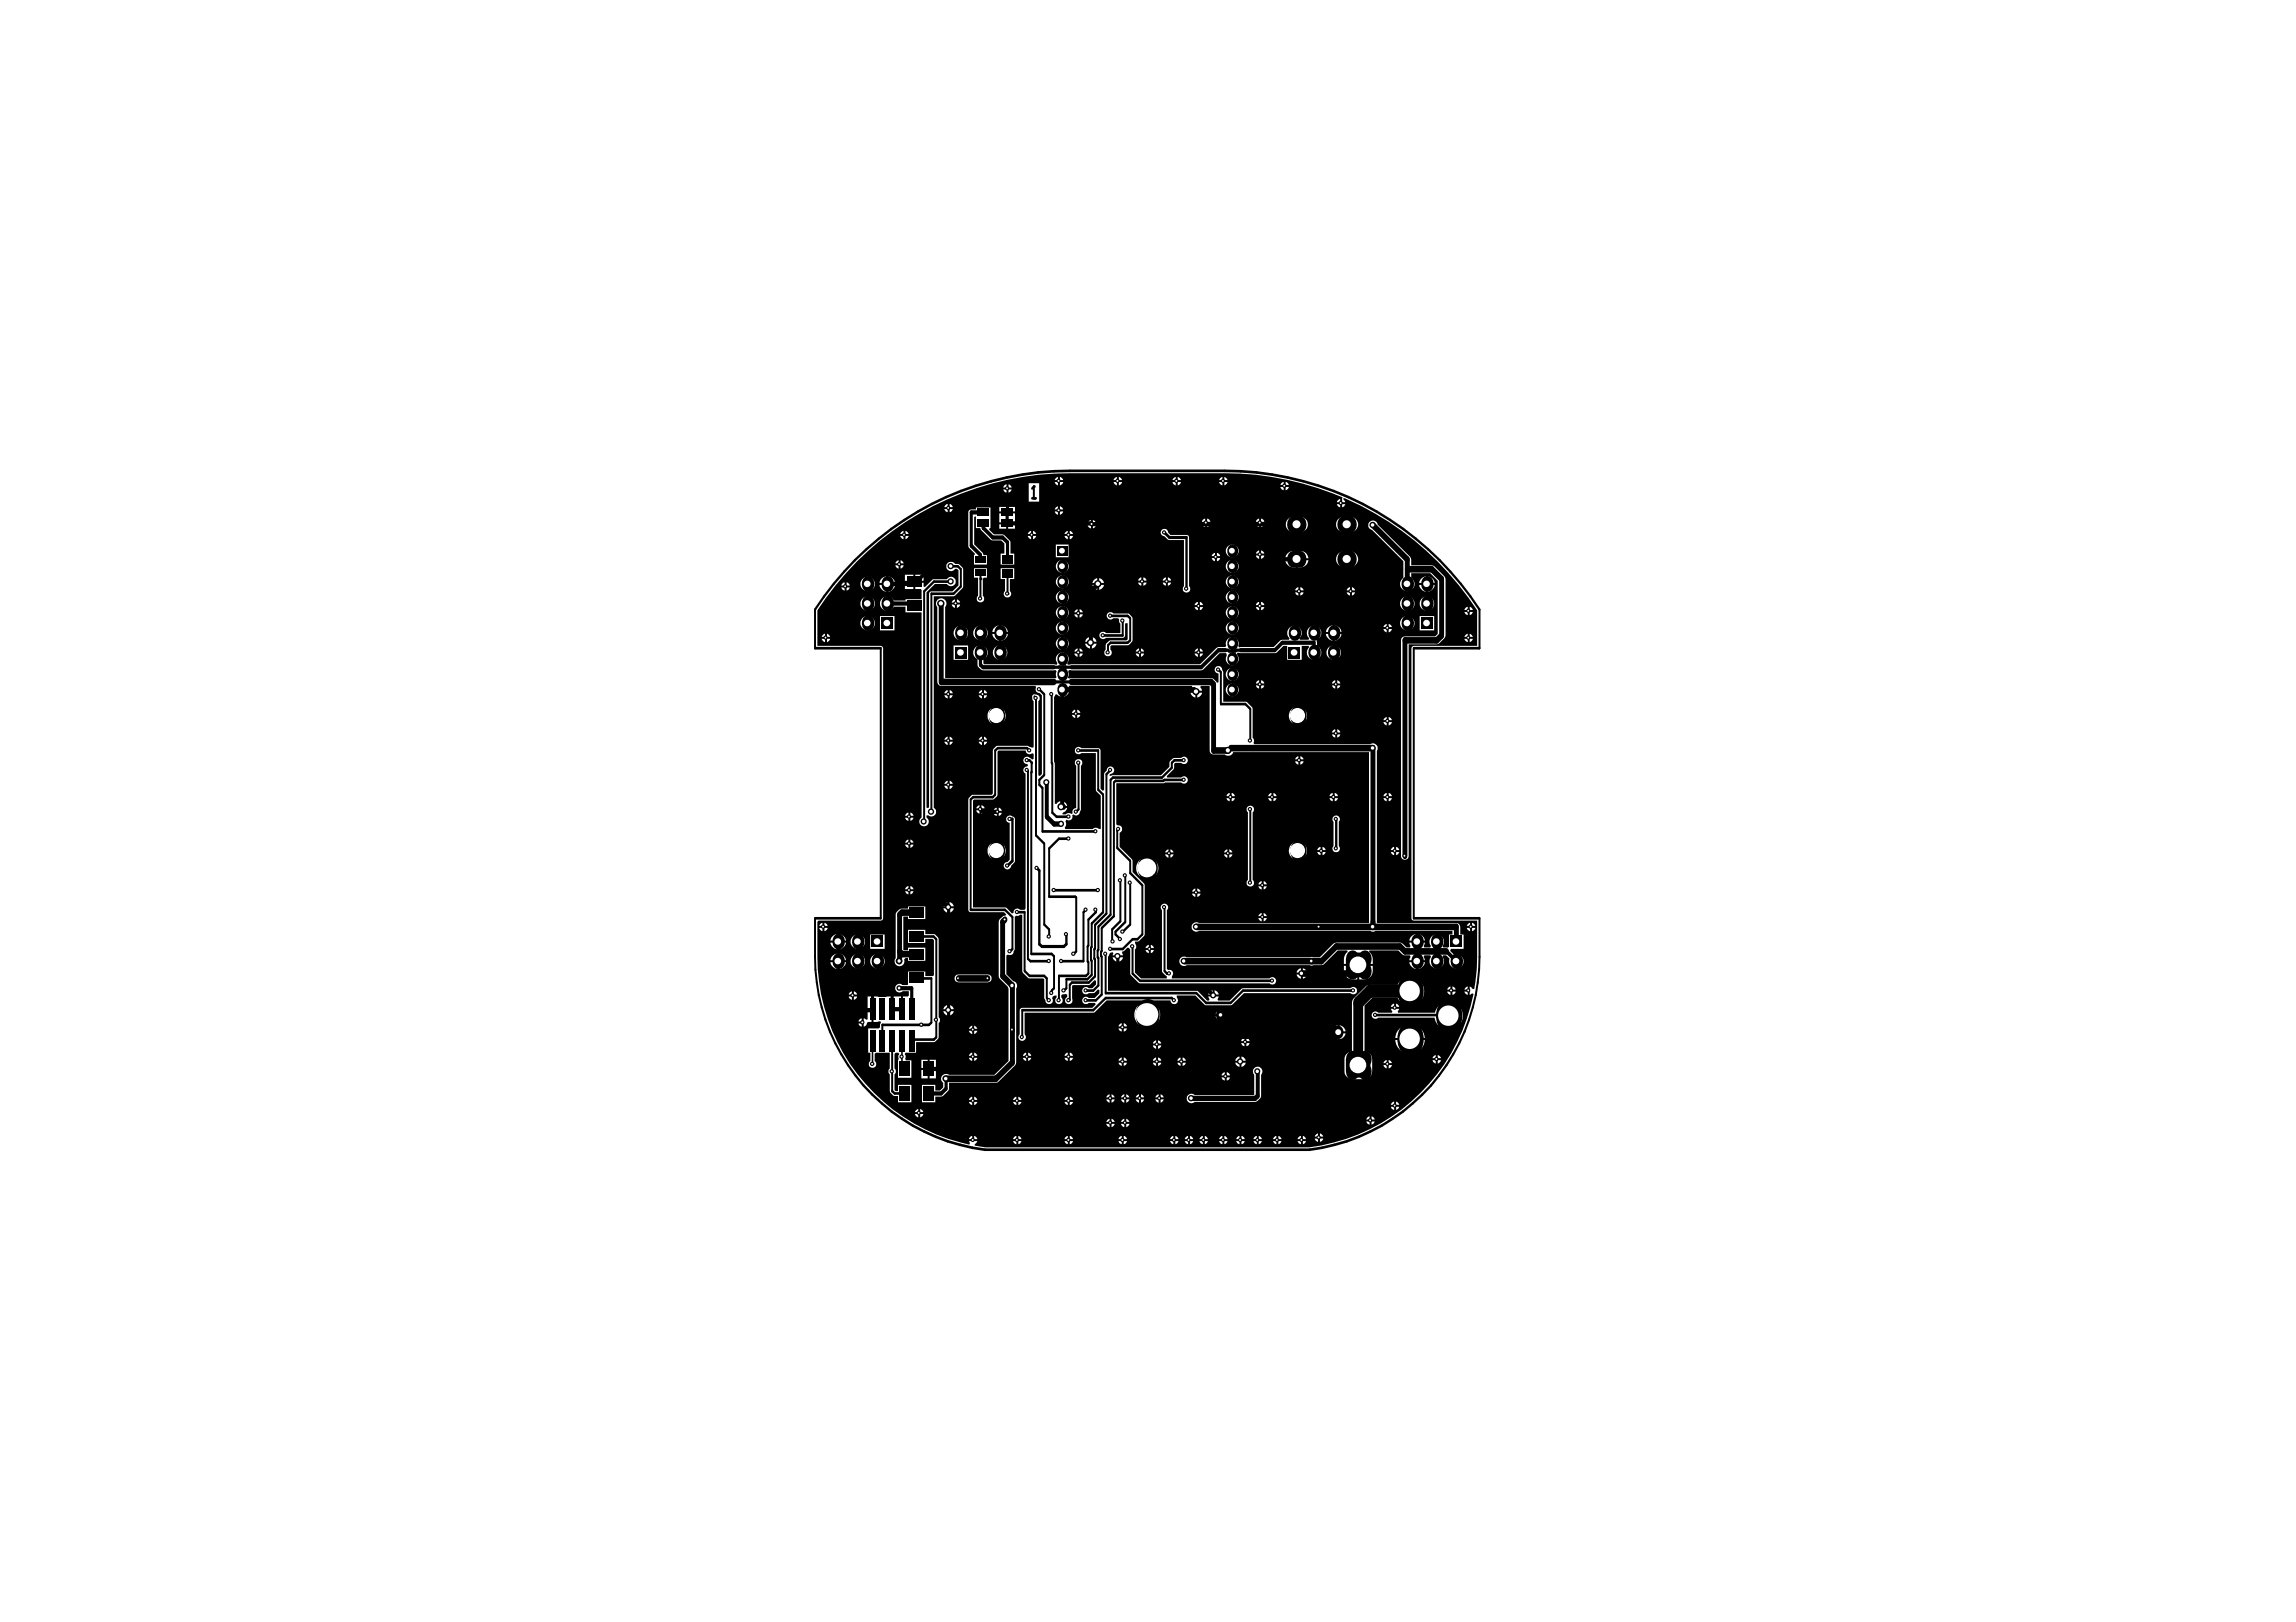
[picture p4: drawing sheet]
<svg xmlns="http://www.w3.org/2000/svg" width="297mm" height="210mm" viewBox="0 0 297 210" stroke-linecap="round" stroke-linejoin="round" font-family="sans-serif">
<path d="M110.6 72.5a39.1 39.1 0 0 1 27.8-11.6h20a39.2 39.2 0 0 1 33 18v5h-8.5v34.9h8.5a40.3 40.3 0 0 1-.5 9.9 25.2 25.2 0 0 1-21.5 20.1h-42a25.1 25.1 0 0 1-22-25v-5h8.5v-34.9h-8.5v-5a40.6 40.6 0 0 1 5.2-6.4z" fill="none" stroke="#000" stroke-width=".3"/>
<g fill="#fff">
<circle cx="137.9" cy="120.9" r=".12"/>
<circle cx="134.1" cy="112.3" r=".12"/>
<circle cx="130.6" cy="106" r=".13"/>
<circle cx="130.3" cy="112" r=".12"/>
<circle cx="129" cy="105" r=".12"/>
<circle cx="131.5" cy="118" r=".12"/>
<circle cx="116.3" cy="127.9" r=".17"/>
<circle cx="168.4" cy="126" r=".22"/>
<circle cx="169.6" cy="124.4" r=".17"/>
<circle cx="170.6" cy="119.9" r=".13"/>
<circle cx="163" cy="67.6" r=".13"/>
<circle cx="156" cy="67.6" r=".13"/>
<circle cx="150.6" cy="68.9" r=".12"/>
<circle cx="153.5" cy="76.2" r=".13"/>
<circle cx="172.8" cy="106" r=".12"/>
<circle cx="172.8" cy="109.8" r=".12"/>
<circle cx="154.7" cy="119.9" r=".23"/>
<circle cx="154.1" cy="142.1" r=".23"/>
<circle cx="162.6" cy="138.6" r=".22"/>
<circle cx="145.2" cy="132.9" r=".13"/>
<circle cx="125.8" cy="133.2" r=".12"/>
<circle cx="145.2" cy="137.4" r=".13"/>
<circle cx="138.2" cy="136.7" r=".13"/>
<circle cx="132.8" cy="136.7" r=".12"/>
<circle cx="125.8" cy="136.7" r=".12"/>
<circle cx="138.2" cy="142.4" r=".13"/>
<circle cx="131.5" cy="142.5" r=".12"/>
<circle cx="125.8" cy="142.5" r=".12"/>
<circle cx="118.9" cy="144" r=".12"/>
<circle cx="125.8" cy="147.5" r=".12"/>
<circle cx="131.5" cy="147.5" r=".12"/>
<circle cx="138.2" cy="147.5" r=".13"/>
<circle cx="145.2" cy="147.5" r=".13"/>
<circle cx="168.4" cy="147.5" r=".12"/>
<circle cx="161.1" cy="134.8" r=".13"/>
<circle cx="149.6" cy="135.1" r=".13"/>
<circle cx="162.6" cy="147.5" r=".12"/>
<circle cx="158.2" cy="147.5" r=".12"/>
<circle cx="153.8" cy="147.5" r=".12"/>
<circle cx="145.5" cy="145.3" r=".12"/>
<circle cx="145.5" cy="142.1" r=".12"/>
<circle cx="149.6" cy="137.4" r=".13"/>
<circle cx="150" cy="142.1" r=".12"/>
<circle cx="152.8" cy="137.4" r=".13"/>
<circle cx="158.5" cy="139.3" r=".13"/>
<circle cx="165.2" cy="147.5" r=".12"/>
<circle cx="160.4" cy="147.5" r=".13"/>
<circle cx="155.7" cy="147.5" r=".12"/>
<circle cx="147.4" cy="142.1" r=".12"/>
<circle cx="143.6" cy="142.1" r=".12"/>
<circle cx="151.9" cy="147.5" r=".12"/>
<circle cx="143.6" cy="145.3" r=".12"/>
<circle cx="157.9" cy="131.3" r=".23"/>
<circle cx="177.9" cy="131.3" r=".12"/>
<circle cx="173.1" cy="133.6" r=".38"/>
<circle cx="181.7" cy="110.7" r=".12"/>
<circle cx="130.9" cy="133.2" r=".12"/>
<circle cx="130" cy="119" r=".13"/>
<circle cx="135.7" cy="121.2" r=".13"/>
<circle cx="175" cy="128.2" r=".13"/>
<circle cx="164.6" cy="126.9" r=".12"/>
<circle cx="144.6" cy="123.7" r=".23"/>
<circle cx="156.9" cy="128.8" r=".22"/>
<circle cx="143.6" cy="122.8" r=".12"/>
<circle cx="150.6" cy="117.4" r=".12"/>
<circle cx="142" cy="75.5" r=".28"/>
<circle cx="141.1" cy="83.2" r=".27"/>
<circle cx="143.3" cy="84.4" r=".13"/>
<circle cx="130.6" cy="123.1" r=".13"/>
<circle cx="133.1" cy="97.1" r=".13"/>
<circle cx="143.6" cy="79.7" r=".12"/>
<circle cx="145.2" cy="80.3" r=".13"/>
<circle cx="142.7" cy="82.2" r=".13"/>
<circle cx="136" cy="89.8" r=".12"/>
<circle cx="138.2" cy="105.7" r=".13"/>
<circle cx="138.2" cy="108.5" r=".13"/>
<circle cx="138.9" cy="123.4" r=".13"/>
<circle cx="130.3" cy="76.8" r=".12"/>
<circle cx="134" cy="90.3" r=".13"/>
<circle cx="126.8" cy="77.4" r=".13"/>
<circle cx="134.4" cy="89.2" r=".13"/>
<circle cx="141.7" cy="107.6" r=".12"/>
<circle cx="144.6" cy="107.3" r=".13"/>
<circle cx="135.4" cy="101.2" r=".22"/>
<circle cx="137.3" cy="106.6" r=".22"/>
<circle cx="139.2" cy="105" r=".12"/>
<circle cx="139.5" cy="98.7" r=".13"/>
<circle cx="177.6" cy="96.8" r=".23"/>
<circle cx="121.7" cy="78.1" r=".28"/>
<circle cx="158.8" cy="97.1" r=".27"/>
<circle cx="120.4" cy="105" r=".23"/>
<circle cx="119.5" cy="106.3" r=".22"/>
<circle cx="123" cy="73.3" r=".23"/>
<circle cx="123" cy="75.2" r=".23"/>
<circle cx="153.1" cy="98.4" r=".12"/>
<circle cx="153.1" cy="100.9" r=".12"/>
<circle cx="154.7" cy="89.5" r=".28"/>
<circle cx="137.3" cy="104.4" r=".27"/>
<circle cx="140.4" cy="129.4" r=".12"/>
<circle cx="140.4" cy="128.2" r=".12"/>
<circle cx="143.6" cy="99.6" r=".12"/>
<circle cx="138.2" cy="129.4" r=".13"/>
<circle cx="139.5" cy="97.1" r=".13"/>
<circle cx="137.6" cy="128.2" r=".13"/>
<circle cx="141.7" cy="117.7" r=".12"/>
<circle cx="136.9" cy="129.4" r=".13"/>
<circle cx="140.4" cy="117.7" r=".12"/>
<circle cx="137.3" cy="124.4" r=".12"/>
<circle cx="132.8" cy="98.4" r=".12"/>
<circle cx="136" cy="128.5" r=".12"/>
<circle cx="132.8" cy="99.6" r=".12"/>
<circle cx="135.7" cy="124.4" r=".13"/>
<circle cx="135.7" cy="129.4" r=".13"/>
<circle cx="130.9" cy="127.5" r=".22"/>
<circle cx="122.7" cy="117.4" r=".22"/>
<circle cx="112.8" cy="137.7" r=".13"/>
<circle cx="115.4" cy="138.6" r=".13"/>
<circle cx="119.2" cy="132.6" r=".13"/>
<circle cx="116.6" cy="136.7" r=".13"/>
<circle cx="121.1" cy="132" r=".13"/>
<circle cx="141.2" cy="67.8" r=".13"/>
<circle cx="122.7" cy="130.7" r=".22"/>
<circle cx="116.3" cy="124.4" r=".22"/>
<circle cx="136.3" cy="115.2" r=".13"/>
<circle cx="142" cy="115.2" r=".13"/>
<circle cx="146.5" cy="122.5" r=".13"/>
<circle cx="145.2" cy="120.6" r=".13"/>
<circle cx="144.9" cy="121.5" r=".12"/>
<circle cx="143.9" cy="121.8" r=".13"/>
<circle cx="144.9" cy="113.9" r=".12"/>
<circle cx="145.5" cy="113.3" r=".12"/>
<circle cx="146.1" cy="114.2" r=".12"/>
<circle cx="161.7" cy="114.2" r=".13"/>
<circle cx="161.7" cy="104.7" r=".13"/>
<circle cx="161.7" cy="95.8" r=".13"/>
<circle cx="157.6" cy="86.7" r=".12"/>
<circle cx="177.6" cy="67.9" r=".23"/>
<circle cx="136.9" cy="66" r=".13"/>
<circle cx="158.2" cy="62.2" r=".12"/>
<circle cx="155" cy="78.4" r=".12"/>
<circle cx="168.1" cy="76.5" r=".13"/>
<circle cx="172.8" cy="88.6" r=".12"/>
<circle cx="164.6" cy="103.1" r=".12"/>
<circle cx="122.7" cy="95.8" r=".12"/>
<circle cx="117.6" cy="109.2" r=".12"/>
<circle cx="172.5" cy="103.1" r=".13"/>
<circle cx="185.8" cy="137" r=".13"/>
<circle cx="187.7" cy="128.2" r=".13"/>
<circle cx="151.2" cy="110.4" r=".12"/>
<circle cx="147.4" cy="84.4" r=".12"/>
<circle cx="116.9" cy="69.2" r=".12"/>
<circle cx="133.5" cy="69.2" r=".12"/>
<circle cx="177.2" cy="145" r=".12"/>
<circle cx="155" cy="84.4" r=".12"/>
<circle cx="159.2" cy="103.1" r=".13"/>
<circle cx="154.7" cy="115.5" r=".13"/>
<circle cx="179.5" cy="137.7" r=".13"/>
<circle cx="180.4" cy="130.4" r=".12"/>
<circle cx="180.4" cy="110.1" r=".12"/>
<circle cx="179.5" cy="103.1" r=".13"/>
<circle cx="172.8" cy="94.9" r=".12"/>
<circle cx="163" cy="88.6" r=".13"/>
<circle cx="163" cy="71.7" r=".13"/>
<circle cx="157.3" cy="72.1" r=".13"/>
<circle cx="163" cy="78.4" r=".13"/>
<circle cx="174.7" cy="76.5" r=".12"/>
<circle cx="179.5" cy="81.2" r=".13"/>
<circle cx="158.8" cy="110.4" r=".12"/>
<circle cx="170.9" cy="110.1" r=".12"/>
<circle cx="163.3" cy="118.7" r=".12"/>
<circle cx="163.3" cy="114.6" r=".12"/>
<circle cx="190.3" cy="119.9" r=".13"/>
<circle cx="189.9" cy="128.2" r=".12"/>
<circle cx="148.7" cy="122.8" r=".12"/>
<circle cx="110.3" cy="128.8" r=".13"/>
<circle cx="106.5" cy="119.9" r=".13"/>
<circle cx="111.6" cy="132.3" r=".13"/>
<circle cx="117.6" cy="115.2" r=".12"/>
<circle cx="117.6" cy="105.7" r=".12"/>
<circle cx="106.8" cy="82.5" r=".12"/>
<circle cx="109.3" cy="75.9" r=".12"/>
<circle cx="122.7" cy="89.8" r=".12"/>
<circle cx="127.1" cy="89.8" r=".12"/>
<circle cx="127.1" cy="95.8" r=".12"/>
<circle cx="122.7" cy="101.5" r=".12"/>
<circle cx="126.8" cy="104.7" r=".13"/>
<circle cx="139.2" cy="92.4" r=".12"/>
<circle cx="139.5" cy="84.4" r=".13"/>
<circle cx="139.5" cy="79.3" r=".13"/>
<circle cx="123.6" cy="78.1" r=".13"/>
<circle cx="122.7" cy="65.7" r=".12"/>
<circle cx="130.3" cy="63.2" r=".12"/>
<circle cx="136.9" cy="62.2" r=".13"/>
<circle cx="144.6" cy="62.2" r=".13"/>
<circle cx="152.2" cy="62.2" r=".13"/>
<circle cx="166.1" cy="62.9" r=".13"/>
<circle cx="150.9" cy="75.2" r=".13"/>
<circle cx="147.7" cy="75.2" r=".13"/>
<circle cx="138.2" cy="69.2" r=".13"/>
<circle cx="173.4" cy="65.1" r=".12"/>
<circle cx="189.9" cy="79" r=".12"/>
<circle cx="189.9" cy="82.5" r=".12"/>
<circle cx="179.5" cy="93.3" r=".13"/>
<circle cx="168.1" cy="98.4" r=".13"/>
<circle cx="180.4" cy="143.1" r=".12"/>
<circle cx="170.6" cy="147.2" r=".13"/>
<circle cx="116.3" cy="73" r=".12"/>
<circle cx="132.2" cy="134.2" r=".12"/>
<circle cx="160.4" cy="137.4" r=".23"/>
<circle cx="151.2" cy="126" r=".12"/>
<circle cx="122.3" cy="139.6" r=".23"/>
<circle cx="123.9" cy="126.6" r=".12"/>
<circle cx="127.7" cy="126.6" r=".12"/>
<circle cx="153.1" cy="124.4" r=".22"/>
<circle cx="143" cy="123.4" r=".12"/>
<circle cx="177.6" cy="119.9" r=".23"/>
<circle cx="151.9" cy="129.4" r=".12"/>
</g>
<g fill="#000">
<path d="M110.8 72.7a39 39 0 0 1 27.6-11.5h20a38.5 38.5 0 0 1 15.3 3.2l-.1 .6h.4l-.3-.4 .2-.1a38.7 38.7 0 0 1 17.2 14.5v4.6h-8.2l-.2 .1-.1 .2v34.9l.1 .3h.2h8.2v6.4l-.4 2.5h-.2l-.4-.3v1l.3-.2 .2 .1a24.9 24.9 0 0 1-21.2 19.9h-41.9l-1.4-.2v-.3l.2-.1 .1-.2h-1.1l.2 .2-.1 .2a24.9 24.9 0 0 1-19.7-24.3v-4.5l.2-.2h8h.2l.2-.3v-34.9l-.2-.2-.2-.1h-8.2v-4.6a40.5 40.5 0 0 1 5.1-6.3zM158.4 61.7v.4h.4l-.1-.2zM157.9 61.9l-.2 .2h.4v-.4zM152.4 61.7v.4h.4l-.2-.2zM151.8 61.9l-.1 .2h.4v-.4zM144.7 61.7v.4h.4l-.1-.2zM144.2 61.9l-.1 .2h.4v-.4zM137.1 61.7v.4h.4l-.1-.2zM136.6 61.9l-.1 .2h.4v-.4zM166.3 62.4v.4h.4l-.1-.3zM165.8 62.5l-.1 .3h.4v-.4zM158.4 62.4v.4l.3-.1 .1-.3zM157.7 62.4l.2 .3 .2 .1v-.4zM152.4 62.4v.4a.49 .49 0 0 0 .4-.4zM151.7 62.4a.49 .49 0 0 0 .4 .4v-.4zM144.7 62.4v.4a.49 .49 0 0 0 .4-.4zM144.1 62.4a.49 .49 0 0 0 .4 .4v-.4zM137.1 62.4v.4a.49 .49 0 0 0 .4-.4zM136.5 62.4a.49 .49 0 0 0 .4 .4v-.4zM130.5 62.7v.4h.4l-.2-.3zM129.9 62.8l-.1 .3h.4v-.4zM166.3 63v.4a.49 .49 0 0 0 .4-.4zM165.7 63a.49 .49 0 0 0 .4 .4v-.4zM130.5 63.3v.4l.2-.1 .2-.3zM129.8 63.3a.49 .49 0 0 0 .4 .4v-.4zM133.1 62.5v2.4h1.3v-2.4zM173.1 64.7l-.1 .3h.4v-.4zM122.9 65.2v.4h.4l-.2-.3zM122.3 65.3l-.1 .3h.4v-.4zM173.6 65.2v.5l.3-.2 .1-.3zM173 65.2a.49 .49 0 0 0 .4 .5v-.5zM137.1 65.5v.4h.4l-.1-.2zM136.6 65.7l-.1 .2h.4v-.4zM130.4 65.6v.6h.9v-.6zM129.3 65.6v.6h.9v-.6zM122.9 65.9v.4l.2-.1 .2-.3zM122.2 65.9a.49 .49 0 0 0 .4 .4v-.4zM137.1 66.2v.4a.49 .49 0 0 0 .4-.4zM136.5 66.2a.49 .49 0 0 0 .4 .4v-.4zM163.1 67.1v.4h.5a.44 .44 0 0 0-.5-.4zM162.6 67.2l-.1 .3h.4v-.4zM156.2 67.1v.4h.4a.44 .44 0 0 0-.4-.4zM155.6 67.2l-.1 .3h.4v-.4zM129.3 66.4v1.2h2v-1.2zM141.4 67.3v.4h.4l-.2-.3zM140.9 67.4l-.2 .3h.4v-.4zM163.1 67.8v.4a.44 .44 0 0 0 .5-.4zM162.5 67.8a.44 .44 0 0 0 .4 .4v-.4zM156.2 67.8v.4a.44 .44 0 0 0 .4-.4zM155.5 67.8a.44 .44 0 0 0 .4 .4v-.4zM141.4 68v.4h.1l.3-.4zM140.7 68a.49 .49 0 0 0 .4 .4v-.4zM130.4 67.9v.5h.9v-.5zM129.3 67.9v.5h.9v-.5zM173.1 67.2a.98 .98 0 0 0-.2 1 .98 .98 0 0 0 .9 .6 1.66 1.66 0 0 0 1.6-.2 .98 .98 0 0 0 .2-1.1 .98 .98 0 0 0-.9-.6 1.66 1.66 0 0 0-1.6 .3zM166.6 67.2a.98 .98 0 0 0-.2 1 .98 .98 0 0 0 .9 .6 1.58 1.58 0 0 0 1.8-.4 .98 .98 0 0 0-.9-1.5 1.66 1.66 0 0 0-1.6 .3zM138.4 68.7v.4h.4l-.1-.3zM137.9 68.8l-.2 .3h.4v-.4zM133.6 68.7v.4h.5l-.2-.3zM133.1 68.8l-.1 .3h.4v-.4zM117.1 68.7v.4h.5l-.2-.3zM116.6 68.8l-.1 .3h.4v-.4zM138.4 69.4v.4a.49 .49 0 0 0 .4-.4zM137.7 69.4a.49 .49 0 0 0 .4 .4v-.4zM133.6 69.4v.4l.3-.2 .2-.2zM133 69.4l.1 .2 .3 .2v-.4zM117.1 69.4v.4l.3-.2 .2-.2zM116.5 69.4l.1 .2 .3 .2v-.4zM163.1 71.2v.4h.5l-.2-.2zM162.6 71.4l-.1 .2h.4v-.4zM157.4 71.6v.4h.4a.44 .44 0 0 0-.4-.4zM156.9 71.7l-.1 .3h.4v-.4zM136.6 70.5v1.6h1.6v-1.6zM158.6 71.3a.82 .82 0 0 0 1.6 0 .82 .82 0 0 0-1.6 0zM167.9 71.3v.9h1.4a1.07 1.07 0 0 0-1.4-.9zM166.6 71.6l-.3 .6h1.3v-.9a1.2 1.2 0 0 0-1 .3zM163.1 71.9v.4a.49 .49 0 0 0 .5-.4zM162.5 71.9a.49 .49 0 0 0 .4 .4v-.4zM157.4 72.2v.4a.44 .44 0 0 0 .4-.4zM156.8 72.2a.44 .44 0 0 0 .4 .4v-.4zM116.5 72.5v.4h.4l-.1-.2zM116 72.7l-.2 .2h.5v-.4zM125.4 66l-.1 .3v4.3l.1 .3 .7 .8-.1 .1v1.3h1.7v-1.3h-.5l-.1-.3-1.1-1.1v-3.5l.2-.1 .1 1.5h.5l.1 .3 1.4 1.3h1.2l.4 .4v1.3h-.4v1.5h1.7v-1.5h-.5v-1.6l-.9-.8h-1.2l-.6-.7v-.2h.1v-2.6h-1.8v.2h-.6zM173.1 71.7a1 1 0 0 0-.2 1 1 1 0 0 0 .9 .7 1.57 1.57 0 0 0 1.8-.5 .98 .98 0 0 0-.9-1.5 1.66 1.66 0 0 0-1.6 .3zM167.9 72.5v.9a1.13 1.13 0 0 0 1.4-.9zM166.3 72.5a1.15 1.15 0 0 0 1.3 .9v-.9zM116.5 73.2v.4l.3-.2 .1-.2zM115.8 73.2l.2 .2 .3 .2v-.4zM158.6 73.3a.82 .82 0 0 0 1.6 0 .82 .82 0 0 0-1.6 0zM136.6 73.3a.85 .85 0 0 0 1.7 0 .85 .85 0 0 0-1.7 0zM151.1 74.7v.4h.4a.44 .44 0 0 0-.4-.4zM150.6 74.9l-.2 .2h.4v-.4zM147.9 74.7v.4h.4a.44 .44 0 0 0-.4-.4zM147.4 74.9l-.1 .2h.4v-.4zM118.4 74.4v.8h1.1v-.8zM117.1 74.4v.8h1.1v-.8zM142.2 74.8v.6h.6a.74 .74 0 0 0-.6-.6zM141.5 75l-.2 .4h.7v-.6zM184.7 74.6v.8h.9a.97 .97 0 0 0-.9-.8zM183.9 74.9l-.2 .2-.1 .3h.9v-.8zM114.9 74.6v.8h.9a.97 .97 0 0 0-.9-.8zM114.1 74.9l-.2 .2-.1 .3h.9v-.8zM109.5 75.4v.4h.4l-.1-.3zM109 75.5l-.2 .3h.5v-.4zM151.1 75.4v.4a.44 .44 0 0 0 .4-.4zM150.4 75.4a.44 .44 0 0 0 .4 .4v-.4zM147.9 75.4v.4a.44 .44 0 0 0 .4-.4zM147.3 75.4a.44 .44 0 0 0 .4 .4v-.4zM114.1 77.4a.93 .93 0 0 0 .1 1.5 .93 .93 0 0 0 1.4-.4h1.5v.7h2.1v26.6a.61 .61 0 0 0-.1 .9 .61 .61 0 0 0 .9 0 .61 .61 0 0 0-.1-.9v-.3h.2a.61 .61 0 0 0 .9-.1 .61 .61 0 0 0-.2-.9v-27.3l2.7-.1 1-1 .1-.2v-2.2l-.1-.2-.4-.5a.7 .7 0 0 1-.8-.3 .62 .62 0 0 0-.8 .3 .62 .62 0 0 0 .2 .9 .62 .62 0 0 0 .9-.3h.2l.2 .2v2l-.8 .7h-2.7l-.2 .1-.1 .2v27.7l-.2 .1-.1-.1v-27.8l1.1-1.1h1.5a.61 .61 0 0 0 .9 .1 .61 .61 0 0 0 0-.9 .61 .61 0 0 0-.9 .2h-1.8l-1 1-.2-.1v-.5h-1.1v.8h.7l.2 .2-.1 1.1h-2.1v.2h-1.5a.93 .93 0 0 0-1.5-.3zM158.6 75.3a.82 .82 0 0 0 1.6 0 .82 .82 0 0 0-1.6 0zM136.6 75.3a.85 .85 0 0 0 1.7 0 .85 .85 0 0 0-1.7 0zM117.1 75.4v.8h1.1v-.8zM142.2 75.7v.6l.4-.2 .2-.3v-.1zM141.3 75.7l.2 .4 .5 .2v-.6zM174.9 76v.4h.4l-.1-.3zM174.4 76.1l-.2 .3h.5v-.4zM168.2 76v.4h.4a.44 .44 0 0 0-.4-.4zM167.7 76.1l-.1 .3h.4v-.4zM109.5 76v.4l.3-.1 .1-.3zM108.8 76a.49 .49 0 0 0 .5 .4v-.4zM111.3 75.6a.95 .95 0 0 0 1.9 0 .95 .95 0 0 0-1.9 0zM114.9 75.7v.9a.97 .97 0 0 0 .9-.9zM113.8 75.7a.97 .97 0 0 0 .9 .9v-.9zM184.7 75.7v.9a.97 .97 0 0 0 .9-.9zM183.6 75.7a.97 .97 0 0 0 .9 .9v-.9zM150.3 68.6a.49 .49 0 0 0-.1 .5 .49 .49 0 0 0 .5 .3l.4 .5h2.1v6a.47 .47 0 0 0 0 .6 .47 .47 0 0 0 .6 0 .47 .47 0 0 0 0-.6v-6.3a.31 .31 0 0 0-.3-.4h-2.1l-.3-.3a.49 .49 0 0 0-.3-.4 .49 .49 0 0 0-.5 .1zM174.9 76.7v.4l.3-.2 .1-.2zM174.2 76.7a.49 .49 0 0 0 .5 .4v-.4zM168.2 76.7v.4a.44 .44 0 0 0 .4-.4zM167.6 76.7a.44 .44 0 0 0 .4 .4v-.4zM129.5 73.5v1.4h.5v1.6a.48 .48 0 0 0 0 .7 .48 .48 0 0 0 .7 0 .48 .48 0 0 0 0-.7v-1.6h.5v-1.4zM126 73.5v1.3h.5v2.3a.47 .47 0 0 0 0 .7 .47 .47 0 0 0 .7 0 .47 .47 0 0 0-.1-.7v-2.2l.2-.1h.4v-1.3zM123.8 77.6v.4h.4l-.1-.3zM123.3 77.7l-.2 .3h.4v-.4zM158.6 77.3a.82 .82 0 0 0 1.6 0 .82 .82 0 0 0-1.6 0zM136.6 77.3a.85 .85 0 0 0 1.7 0 .85 .85 0 0 0-1.7 0zM163.1 77.9v.4h.5a.44 .44 0 0 0-.5-.4zM162.6 78l-.1 .3h.4v-.4zM155.2 77.9v.4h.4l-.1-.3zM154.7 78l-.2 .3h.5v-.4zM123.8 78.2v.5a.49 .49 0 0 0 .4-.5zM123.1 78.2a.49 .49 0 0 0 .4 .5v-.5zM190.1 78.5v.4h.4l-.1-.2zM189.6 78.7l-.1 .2h.4v-.4zM155.2 78.6v.4l.3-.2 .1-.2zM154.5 78.6a.49 .49 0 0 0 .5 .4v-.4zM163.1 78.6v.4a.44 .44 0 0 0 .5-.4zM162.5 78.6a.44 .44 0 0 0 .4 .4v-.4zM183.7 78.1a.94 .94 0 0 0 1.8 0 .94 .94 0 0 0-1.8 0zM181.1 78.1a.95 .95 0 0 0 1.9 0 .95 .95 0 0 0-1.9 0zM111.3 78.1a.95 .95 0 0 0 1.9 0 .95 .95 0 0 0-1.9 0zM139.7 78.8v.4h.4l-.2-.2zM139.1 79l-.1 .2h.4v-.4zM190.1 79.2v.4l.3-.1 .1-.3zM189.5 79.2a.49 .49 0 0 0 .4 .4v-.4zM139.7 79.5v.4a.49 .49 0 0 0 .4-.4zM139 79.5a.49 .49 0 0 0 .4 .4v-.4zM158.6 79.3a.82 .82 0 0 0 1.6 0 .82 .82 0 0 0-1.6 0zM136.6 79.3a.85 .85 0 0 0 1.7 0 .85 .85 0 0 0-1.7 0zM179.7 80.7v.4h.4l-.2-.2zM179.1 80.9l-.1 .2h.4v-.4zM183.7 79.7v1.9h1.8v-1.9zM113.8 79.7v1.9h1.9v-1.9zM181.1 80.6a.95 .95 0 0 0 1.9 0 .95 .95 0 0 0-1.9 0zM111.3 80.6a.95 .95 0 0 0 1.9 0 .95 .95 0 0 0-1.9 0zM172.7 80.9v.9h.8a.97 .97 0 0 0-.8-.9zM171.8 81.2l-.1 .2-.1 .4h.8v-.9zM129.5 80.9v.9h.9a.97 .97 0 0 0-.9-.9zM128.7 81.2l-.2 .2-.1 .4h.9v-.9zM179.7 81.4v.4a.49 .49 0 0 0 .4-.4zM179 81.4a.49 .49 0 0 0 .4 .4v-.4zM158.6 81.3a.85 .85 0 0 0 1.7 0 .85 .85 0 0 0-1.7 0zM136.6 81.3a.85 .85 0 0 0 1.7 0 .85 .85 0 0 0-1.7 0zM190.1 82v.4h.4l-.1-.2zM189.6 82.2l-.1 .2h.4v-.4zM107 82v.4h.4l-.2-.2zM106.5 82.2l-.2 .2h.4v-.4zM125.9 81.9a.95 .95 0 0 0 1.9 0 .95 .95 0 0 0-1.9 0zM123.4 81.9a.94 .94 0 0 0 1.8 0 .94 .94 0 0 0-1.8 0zM172.7 82v.9a.97 .97 0 0 0 .8-.9zM171.6 82a.97 .97 0 0 0 .8 .9v-.9zM129.5 82v.9a.97 .97 0 0 0 .9-.9zM128.4 82a.97 .97 0 0 0 .9 .9v-.9zM141.3 82.4v.6h.5a.67 .67 0 0 0-.5-.6zM140.6 82.6l-.2 .4h.6v-.6zM190.1 82.7v.4l.3-.2 .1-.2zM189.5 82.7l.1 .2 .3 .2v-.4zM107 82.7v.4l.2-.2 .2-.2zM106.3 82.7l.2 .2 .2 .2v-.4zM141.3 83.3v.6a.74 .74 0 0 0 .6-.6zM140.4 83.3v.1a.74 .74 0 0 0 .6 .5v-.6zM136.6 83.3a.85 .85 0 0 0 1.7 0 .85 .85 0 0 0-1.7 0zM155.2 83.9v.4h.4l-.1-.2zM154.7 84.1l-.2 .2h.5v-.4zM147.6 83.9v.4h.4l-.1-.2zM147.1 84.1l-.2 .2h.5v-.4zM139.7 83.9v.4h.4l-.2-.2zM139.1 84.1l-.1 .2h.4v-.4zM143.3 79.3a.49 .49 0 0 0 0 .7 .49 .49 0 0 0 .7 0h.7l.1 .2v.3l.1 .2v1.2h-1.8a.47 .47 0 0 0-.7 0 .47 .47 0 0 0 0 .7 .47 .47 0 0 0 .7-.1h2.3l.2-.3v-1.5h.3v2l-.1 .2h-2.3a.79 .79 0 0 0-.5 .6v.6a.47 .47 0 0 0 0 .7 .47 .47 0 0 0 .7 0 .47 .47 0 0 0 0-.7v-.5l.1-.1h2.1l.2-.1 .4-.4v-3.1a.79 .79 0 0 0-.6-.5h-1.9a.46 .46 0 0 0-.7-.1zM155.2 84.6v.4l.3-.1 .1-.3zM154.5 84.6l.2 .3 .3 .1v-.4zM147.6 84.6v.4l.3-.1 .1-.3zM146.9 84.6l.2 .3 .3 .1v-.4zM139.7 84.6v.4a.49 .49 0 0 0 .4-.4zM139 84.6a.49 .49 0 0 0 .4 .4v-.4zM123.4 83.5v1.9h1.8v-1.9zM171.6 84.4a.95 .95 0 0 0 1.9 0 .95 .95 0 0 0-1.9 0zM121.3 77.6l-.2 .5 .2 .5v9.6l.1 .4 .4 .2h12.2v.2a.5 .5 0 0 0 .5 .7l.3 .3v10.2l-.3 .2-.2-.1 .1-9.6a.53 .53 0 0 0-.1-.7 .53 .53 0 0 0-.8 0l.1 .6 .1 .1v6a.4 .4 0 0 1-.5-.1l-.2-.1h-4l-.2 .1-.4 .5v5.6l-.1 .2h-2.5l-.5 .4v.2v14.3l.3 .2h4.3l.3 .3-.1 .2h-.3a1.04 1.04 0 0 0-.6 .8v7.2l1.2 1.2 .1 .2v9.4l-1.9 1.8h-5.8a.63 .63 0 0 0-.9 .1 .63 .63 0 0 0 .1 .9v.6l-.4 .4h-.6v-.7h-1.7v2.2h1.7v-.7h.9l.8-.7 .1-.3v-.8h6.3l2.2-2.2 .2-.4v-9.6v-.1a.6 .6 0 0 0-.4-.8l-.9-.9v-2.4l.2-.2 .1 .1a.53 .53 0 0 0 .7-.6l.1-.2v-4.1a.43 .43 0 0 1 .5-.2l.2-.1h.3v7.4l.8 .8h1.9l.1 .1v2.5l.1 .2a.49 .49 0 0 0 .6 .5 .49 .49 0 0 0 .3-.7 .44 .44 0 0 1 .6-.3l-.1 .2a.48 .48 0 0 0 .1 .7 .48 .48 0 0 0 .6 0 .48 .48 0 0 0 0-.7v-.3l.6-.2 .2 .1v.3l-.2 .1a.48 .48 0 0 0 .3 .8 .48 .48 0 0 0 .5-.7v-1.6l.1-.1h2.1l.7-.7 .2 .1v.5l-.5 .5h-.4a.49 .49 0 0 0-.8-.1 .49 .49 0 0 0 0 .8 .49 .49 0 0 0 .8-.1h.7l.5-.5 .1 .1v.4l-.6 .7h-.7a.49 .49 0 0 0-.8-.1 .49 .49 0 0 0 0 .7 .49 .49 0 0 0 .8 0h.8v.2l-.4 .4h-9.2l-.2 .3v3.2a.49 .49 0 0 0 0 .7 .49 .49 0 0 0 .7-.1 .49 .49 0 0 0 0-.7v-2.7h8.8l.3-.1 1.5-1.5h4.9v.2a1.69 1.69 0 0 0-1.1 2.6 1.69 1.69 0 0 0 2.8 0 1.69 1.69 0 0 0-1.1-2.6v-.2h2.7a.49 .49 0 0 0 .7 .4 .49 .49 0 0 0 .2-.8v-.3h2.3l1.3 1.3h3.3l.2-.1 1.5-1.5h13.8a.48 .48 0 0 0 .7 .1 .48 .48 0 0 0 0-.7 .48 .48 0 0 0-.7 0h-13.9l-.2 .1-1.5 1.5h-1.5l-.1-.2 .2-.3h-1.4l.2 .3-.1 .2h-.2l-1.3-1.3h-11.6v-4.4l.2-.2a.42 .42 0 0 1 .4-.4l.2 .2-.2 .2h1.4a.29 .29 0 0 1 0-.5l.6-.5 .3 .3v3.2l1.2 1.1 16.8 .1a.49 .49 0 0 0 .8 0 .49 .49 0 0 0 0-.7 .49 .49 0 0 0-.8 0h-12.6v-.3l.1-.1a.46 .46 0 0 0 0-.5 .46 .46 0 0 0-.5-.2l-.2-.1v-7.6a.49 .49 0 0 0 0-.7 .49 .49 0 0 0-.7 0 .49 .49 0 0 0 0 .7v7.9l.1 .2 .5 .4 .1 .3h-3.4l-.8-.7v-3a.46 .46 0 0 0 .1-.7l-.1-.3 .6-.1 .6-.7 .1-.2v-6.3l-.1-.3-1.5-1.5v-1.5l-1.7-1.7 .1-1.8a.49 .49 0 0 0 .3-.6 .49 .49 0 0 0-.6-.4l-.2-.1v-5.3h6.1l.2-.1h2.1a.49 .49 0 0 0 .7 0 .49 .49 0 0 0 0-.7 .49 .49 0 0 0-.7 0h-1.8l-.1-.2 .9-.8 .1-.8 .2-.1h.7a.49 .49 0 0 0 .7 .1 .49 .49 0 0 0 0-.8 .49 .49 0 0 0-.7 .1h-1a.9 .9 0 0 0-.5 1.1l-1.1 1.1h-6.3l-.1 .1-.3-.1 .2-.2a.48 .48 0 0 0 .4-.5 .48 .48 0 0 0-.5-.4 .48 .48 0 0 0-.4 .5l-.3 .4-.1 2.1-.2 .1-.2-.2v-5.1l-.3-.2h-2.2a.48 .48 0 0 0-.7 0 .48 .48 0 0 0 0 .7 .48 .48 0 0 0 .7 0h1.9v4.7v.2l.6 .6v4.3l-.3-.1a.5 .5 0 0 0-.7 .1h-3.6v-.2a.6 .6 0 0 0 0-.8l.2-.2a.49 .49 0 0 0 .6 0 .49 .49 0 0 0 .1-.6l.2-.1 .1 .1a.47 .47 0 0 0 .7-.5l.1-.3v-5.6a.47 .47 0 0 0 .1-.7 .47 .47 0 0 0-.7 0 .47 .47 0 0 0 0 .7v5.5a.47 .47 0 0 0-.4 .6l-.2 .1-.2-.1a.43 .43 0 0 0-.5 .2h-.4v-.2a.74 .74 0 0 0 .6-.6h-.8v-.2h-.1v-.7l-.3 .1-.2 .2h-.2l-.1-13.8 .1-.3 .2-.1 .6 .4v-.9h.1v-.2h.9l-.1-.2 .2-.2 15.8 .1 .1 .2-.3 .4h1.5l-.2-.4 .1-.2h1.1v8.5l.3 .3h1.7a.67 .67 0 0 0 1-.3h17.6v22.1h-22a.61 .61 0 0 0-.9 .5 .61 .61 0 0 0 .9 .6h22.2l.3 .1 .4-.1h9.9v.4h-.4v1.6l-.2 .1h-.6l-.1-.2 .1-.1a.94 .94 0 0 0-.9-1.4 .94 .94 0 0 0-.7 1.5l-.1 .2h-.7l-.1-.2 .1-.4h-2l.2 .4-.1 .2h-.4l-.5-.5-.4-.1h-8.2l-.4 .1-1.8 1.8-17.3-.1a.61 .61 0 0 0-.8 .6 .61 .61 0 0 0 .9 .5h15.9l.3 .1 1.3-.1 .3-.2 1.8-1.7h1.2v.2l-.1 .1a1.74 1.74 0 0 0-.3 1.4h3.7v-.6a1.11 1.11 0 0 0-.5-.9l.1-.2h3.7a1.24 1.24 0 0 0 1.5 .6l.1 .2-.2 .5h2l-.1-.5 .1-.2h.7l.1 .2v.1a.93 .93 0 0 0 .8 1.4 .93 .93 0 0 0 .7-1.5l.1-.2h.4l.4 .5v.1a.93 .93 0 0 0 .8 1.1 .93 .93 0 0 0 1-1 .93 .93 0 0 0-1.2-.8l-.5-.4 .1-.3h1.7v-1.9h-.5v-1l-.1-.3-.2-.1-10.5-.1v-22.2a.6 .6 0 0 0 0-.8 .6 .6 0 0 0-.8-.1h-15l-.1-.2a.45 .45 0 0 0-.1-.6v-3.8l-.1-.2-.8-.7h-3v-3.8l-.1-.3a.49 .49 0 0 0-.5-.5 .49 .49 0 0 0-.5 .5 .49 .49 0 0 0 .5 .5v1.1h-.2a1.15 1.15 0 0 0-.7-.6h-18.1l-.3 .1-.2-.1 .2-.4-.1-.4 .1-.1 .1-.1 17 .1 .3-.2 2.1-2.1h.8l.1 .1v.3l-.1 .2a.83 .83 0 0 0 1 1 .83 .83 0 0 0 .5-1.4v-.2h5l.9-.9h.5v1.8h1.9v-1.8h.9l.1 .2a.93 .93 0 0 0 0 1.4 .93 .93 0 0 0 1.4-.3 .93 .93 0 0 0-.4-1.3v-.8a.93 .93 0 0 0 .4-1.4 .93 .93 0 0 0-1.4-.2 .93 .93 0 0 0 0 1.4l-.1 .2h-1.1l-.1-.2a.94 .94 0 0 0 0-1.4 .94 .94 0 0 0-1.3 .1 .94 .94 0 0 0 0 1.3v.2h-1.1l-.9 .9-4.5 .1-.1-.2a.85 .85 0 0 0-.8-1.2 .85 .85 0 0 0-.8 1.2l-.1 .1h-.9l-.2 .2-2.1 2.1h-17.2v-.2v-.1a.83 .83 0 0 0-.8-1.3 .83 .83 0 0 0-.5 1.4l-.1 .2h-9.4l-.1-.1v-.6a.93 .93 0 0 0 .4-1.4 .93 .93 0 0 0-1.5 0 .93 .93 0 0 0 .4 1.4v.9l.4 .4 .3 .2 9.3-.1 .2 .2a.72 .72 0 0 0 0 .7l-.2 .2-14.2-.1v-9.1v-.1a.68 .68 0 0 0-.1-.9 .68 .68 0 0 0-.9 0zM128.4 84.4a.95 .95 0 0 0 1.9 0 .95 .95 0 0 0-1.9 0zM158.6 87.3a.82 .82 0 0 0 1.6 0 .82 .82 0 0 0-1.6 0zM173 88v.5h.4l-.1-.3zM172.5 88.2l-.2 .3h.4v-.5zM163.1 88v.5h.5a.44 .44 0 0 0-.5-.5zM162.6 88.2l-.1 .3h.4v-.5zM173 88.7v.4l.3-.1 .1-.3zM172.3 88.7a.49 .49 0 0 0 .4 .4v-.4zM163.1 88.7v.4a.44 .44 0 0 0 .5-.4zM162.5 88.7a.44 .44 0 0 0 .4 .4v-.4zM127.3 89.3v.4h.4l-.1-.3zM126.8 89.4l-.2 .3h.4v-.4zM122.9 89.3v.4h.4l-.2-.3zM122.3 89.4l-.1 .3h.4v-.4zM158.6 89.3a.85 .85 0 0 0 1.7 0 .85 .85 0 0 0-1.7 0zM137.6 89.4v.8a.83 .83 0 0 0 .7-.8zM154.9 89.6v.7l.4-.3 .2-.3v-.1zM154 89.6l.2 .4 .4 .3v-.7zM127.3 90v.4l.3-.1 .1-.3zM126.6 90a.49 .49 0 0 0 .4 .4v-.4zM122.9 90v.4l.2-.1 .2-.3zM122.2 90a.49 .49 0 0 0 .4 .4v-.4zM139.4 91.8v.5h.4l-.2-.3zM138.8 92l-.1 .3h.4v-.5zM139.4 92.5v.4l.2-.1 .2-.3zM138.7 92.5a.49 .49 0 0 0 .4 .4v-.4zM179.7 92.8v.4h.4l-.2-.3zM179.1 92.9l-.1 .3h.4v-.4zM166.7 92.6a1.2 1.2 0 0 0 2.4 0 1.2 1.2 0 0 0-2.4 0zM127.8 92.6a1.19 1.19 0 0 0 2.3 0 1.19 1.19 0 0 0-2.3 0zM179.7 93.4v.5a.49 .49 0 0 0 .4-.5zM179 93.4a.49 .49 0 0 0 .4 .5v-.5zM173 94.4v.4h.4l-.1-.3zM172.5 94.5l-.2 .3h.4v-.4zM173 95v.5l.3-.2 .1-.3zM172.3 95a.49 .49 0 0 0 .4 .5v-.5zM127.3 95.3v.4h.4l-.1-.2zM126.8 95.5l-.2 .2h.4v-.4zM122.9 95.3v.4h.4l-.2-.2zM122.3 95.5l-.1 .2h.4v-.4zM127.3 96v.4l.3-.1 .1-.3zM126.6 96l.2 .3 .2 .1v-.4zM122.9 96v.4l.2-.1 .2-.3zM122.2 96l.1 .3 .3 .1v-.4zM168.2 97.9v.4h.4l-.1-.3zM167.7 98l-.1 .3h.4v-.4zM168.2 98.5v.5a.49 .49 0 0 0 .4-.5zM167.6 98.5a.49 .49 0 0 0 .4 .5v-.5zM122.9 101v.4h.4l-.2-.2zM122.3 101.2l-.1 .2h.4v-.4zM122.9 101.7v.4l.2-.1 .2-.3zM122.2 101.7l.1 .3 .3 .1v-.4zM179.7 102.6v.4h.4a.44 .44 0 0 0-.4-.4zM179.1 102.8l-.1 .2h.4v-.4zM172.7 102.6v.4h.4a.44 .44 0 0 0-.4-.4zM172.1 102.8l-.1 .2h.4v-.4zM164.7 102.6v.4h.5l-.2-.2zM164.2 102.8l-.1 .2h.4v-.4zM159.3 102.6v.4h.4a.44 .44 0 0 0-.4-.4zM158.8 102.8l-.1 .2h.4v-.4zM179.7 103.3v.4a.44 .44 0 0 0 .4-.4zM179 103.3a.44 .44 0 0 0 .4 .4v-.4zM172.7 103.3v.4a.44 .44 0 0 0 .4-.4zM172 103.3a.44 .44 0 0 0 .4 .4v-.4zM164.7 103.3v.4l.3-.1 .2-.3zM164.1 103.3a.49 .49 0 0 0 .4 .4v-.4zM159.3 103.3v.4a.44 .44 0 0 0 .4-.4zM158.7 103.3a.44 .44 0 0 0 .4 .4v-.4zM137.5 103.7v.6h.6l-.1-.1a.75 .75 0 0 0-.5-.5zM117.8 105.2v.4h.4l-.2-.3zM117.2 105.3l-.1 .3h.4v-.4zM117.8 105.8v.4l.2-.1 .2-.3zM117.1 105.8a.49 .49 0 0 0 .4 .4v-.4zM117.8 108.6v.4h.4l-.2-.2zM117.2 108.8l-.1 .2h.4v-.4zM117.8 109.3v.4l.2-.1 .2-.3zM117.1 109.3l.1 .3 .3 .1v-.4zM180.6 109.6v.4h.4l-.1-.3zM180.1 109.7l-.2 .3h.5v-.4zM171.1 109.6v.4h.4l-.1-.3zM170.6 109.7l-.2 .3h.4v-.4zM172.5 105.7a.46 .46 0 0 0 0 .7v3.1a.48 .48 0 0 0 0 .6 .48 .48 0 0 0 .7 0 .48 .48 0 0 0 0-.6v-3.1a.48 .48 0 0 0 0-.7 .48 .48 0 0 0-.7 0zM159 109.9v.4h.4l-.1-.2zM158.5 110.1l-.1 .2h.4v-.4zM151.4 109.9v.4h.4l-.1-.2zM150.9 110.1l-.2 .2h.5v-.4zM180.6 110.3v.4l.3-.2 .1-.2zM179.9 110.3a.49 .49 0 0 0 .5 .4v-.4zM171.1 110.3v.4l.3-.2 .1-.2zM170.4 110.3a.49 .49 0 0 0 .4 .4v-.4zM159 110.6v.4l.3-.2 .1-.2zM158.4 110.6l.1 .2 .3 .2v-.4zM151.4 110.6v.4l.3-.2 .1-.2zM150.7 110.6l.2 .2 .3 .2v-.4zM177.2 67.5a.6 .6 0 0 0-.2 .6 .6 .6 0 0 0 .5 .5l4.1 4v2.2a.94 .94 0 0 0-.2 1.4 .94 .94 0 0 0 1.4 0 .94 .94 0 0 0-.2-1.4v-.6h2.4l1 1v6.8l-.3 .4h-3.9a.48 .48 0 0 0-.5 .5v27.9a.5 .5 0 0 0 .4 .5 .5 .5 0 0 0 .5-.5v-27.4h3.7a1.75 1.75 0 0 0 1.1-1v-7.5l-.1-.3-1.5-1.4h-2.8v-.8l-.2-.4-4.2-4.1a.6 .6 0 0 0-1-.4zM166.7 110.1a1.2 1.2 0 0 0 2.4 0 1.2 1.2 0 0 0-2.4 0zM147 112.4a1.45 1.45 0 0 0 2.9 0 1.45 1.45 0 0 0-2.9 0zM163.5 114v.4h.4l-.2-.2zM162.9 114.2l-.1 .2h.4v-.4zM161.4 104.4a.49 .49 0 0 0 0 .7v8.8a.47 .47 0 0 0 0 .7 .47 .47 0 0 0 .7 0 .47 .47 0 0 0 0-.7v-8.8a.49 .49 0 0 0 0-.7 .49 .49 0 0 0-.7 0zM117.8 114.7v.4h.4l-.2-.3zM117.2 114.8l-.1 .3h.4v-.4zM163.5 114.7v.4l.2-.1 .2-.3zM162.8 114.7a.49 .49 0 0 0 .4 .4v-.4zM154.9 115v.4h.4l-.1-.3zM154.4 115.1l-.2 .3h.4v-.4zM117.8 115.3v.4l.2-.1 .2-.3zM117.1 115.3a.49 .49 0 0 0 .4 .4v-.4zM154.9 115.6v.5a.49 .49 0 0 0 .4-.5zM154.2 115.6a.49 .49 0 0 0 .4 .5v-.5zM122.8 116.8v.5h.6l-.2-.4zM122.2 116.9l-.2 .4h.6v-.5zM122.8 117.5v.6h.1l.3-.2 .2-.4zM122 117.5l.2 .4 .4 .2v-.6zM163.5 118.1v.5h.4l-.2-.3zM162.9 118.3l-.1 .3h.4v-.5zM116 118l-.1 .4v5.6a.64 .64 0 0 0 .4 1 .64 .64 0 0 0 .7-.8l.1-.2h.4v.3h2.2v-1.7h-2.2v.4l-.6-.1v-4.3h.6v.3h2.2v-1.7h-2.2v.4h-1zM163.5 118.8v.4l.2-.1 .2-.3zM162.8 118.8l.1 .3 .3 .1v-.4zM190.4 119.4v.4h.4l-.1-.2zM189.9 119.6l-.1 .2h.4v-.4zM106.7 119.4v.4h.4l-.2-.2zM106.1 119.6l-.1 .2h.4v-.4zM190.4 120.1v.4a.49 .49 0 0 0 .4-.4zM189.8 120.1a.49 .49 0 0 0 .4 .4v-.4zM106.7 120.1v.4a.49 .49 0 0 0 .4-.4zM106 120.1a.49 .49 0 0 0 .4 .4v-.4zM183.5 120.9v.8h.8a.97 .97 0 0 0-.8-.8zM182.6 121.1l-.2 .2-.1 .4h.9v-.8zM108.6 120.9v.8h.8a.97 .97 0 0 0-.8-.8zM107.7 121.1l-.2 .2-.1 .4h.9v-.8zM148.9 122.3v.4h.4l-.2-.3zM148.3 122.4l-.1 .3h.4v-.4zM112.6 120.9v1.9h1.9v-1.9zM110 121.9a.95 .95 0 0 0 1.9 0 .95 .95 0 0 0-1.9 0zM108.6 122v.8a.97 .97 0 0 0 .8-.8zM107.4 122a.97 .97 0 0 0 .9 .8v-.8zM148.9 122.9v.4l.2-.1 .2-.3zM148.2 122.9a.49 .49 0 0 0 .4 .4v-.4zM108.6 123.4v.9h.8a.97 .97 0 0 0-.8-.9zM107.7 123.7l-.2 .2-.1 .4h.9v-.9zM144.7 123.9l.1 .5 .4-.3 .1-.2zM143.9 123.9l.2 .3 .4 .2v-.5zM112.6 124.4a.95 .95 0 0 0 1.9 0 .95 .95 0 0 0-1.9 0zM110 124.4a.95 .95 0 0 0 1.9 0 .95 .95 0 0 0-1.9 0zM108.6 124.5v.9a.97 .97 0 0 0 .8-.9zM107.4 124.5a.97 .97 0 0 0 .9 .9v-.9zM183.5 124.5v.9a.97 .97 0 0 0 .8-.9zM182.3 124.5a.97 .97 0 0 0 .9 .9v-.9zM168.6 125.3v.6h.5l-.2-.4zM167.9 125.5l-.2 .4h.6v-.6zM117.5 120.3v1.7h2.2v-.5h.9l.2 .2v4.5l-.2 .1h-.9v-.6h-2.2v1.7l-.2 .1a1.1 1.1 0 0 1-.9-.2 .57 .57 0 0 0-.5 .8 .57 .57 0 0 0 .9 .2h.8v.6l-.2 .1h-.6v1.6h-.2v-1.6h-1.1v1.6h-.2v-1.6h-.7h-1.6v3.2h.9l.1 .2-.2 .2v.3l-.1 .2h-1.4v3.1h.3v1.1a.48 .48 0 0 0-.1 .7 .48 .48 0 0 0 .7 0 .48 .48 0 0 0 0-.7v-.9l.1-.2h1.8v2.1a.47 .47 0 0 0 0 .7v2.2l.1 .2a.83 .83 0 0 0 1 .4v.8h1.7v-2.2h-1.7v.8h-.3l-.2-.1v-2.1a.47 .47 0 0 0 0-.7v-1.9l.2-.2a.35 .35 0 0 1 .4 .2 .48 .48 0 0 0 0 .6l-.1 .2v2.3h1.7v-2.3h-.7l-.1-.2a.48 .48 0 0 0-.1-.6l.1-.2h1.4v-1.3h2.3l.2-.1 .4-.6v-1.8a.47 .47 0 0 0 0-.8v-10.1a.9 .9 0 0 0-.5-.6h-1.2v-.6zM168.6 126.1v.5l.3-.1 .2-.3zM167.7 126.1l.2 .4 .4 .1v-.5zM175.8 125v1.7a1.5 1.5 0 0 0 1.6-.5l.2-.5v-.7zM173.9 125a1.5 1.5 0 0 0 .5 1.6l.5 .1h.7v-1.7zM123.6 126.3a.51 .51 0 0 0-.1 .5 .51 .51 0 0 0 .5 .3h3.8a.51 .51 0 0 0 .5-.5 .51 .51 0 0 0-.5-.5h-3.8zM189.6 127.8l-.1 .3h.4v-.4zM187.9 127.7v.4h.4l-.1-.3zM187.4 127.8l-.2 .3h.5v-.4zM157.1 128.2v.5h.6l-.2-.4zM156.5 128.3l-.2 .4h.6v-.5zM110.5 128.3v.4h.4l-.2-.3zM109.9 128.4l-.1 .3h.4v-.4zM189.5 128.3l.1 .3 .3 .1v-.4zM187.9 128.3v.4a.49 .49 0 0 0 .4-.4zM187.2 128.3a.49 .49 0 0 0 .5 .4v-.4zM110.5 129v.4a.49 .49 0 0 0 .4-.4zM109.8 129a.49 .49 0 0 0 .4 .4v-.4zM175.1 129.2l-.2 .6v6.3a1 1 0 0 0-1 1v1.6a1.04 1.04 0 0 0 1 1h1.6a1.04 1.04 0 0 0 1-1v-1.6a1 1 0 0 0-1-1v-6l1.1-1h3.2a1.82 1.82 0 0 0 2.8 .6 1.82 1.82 0 0 0 0-2.8 1.82 1.82 0 0 0-2.8 .6h-3.8l-.3 .2zM180.6 129.9v.4h.4l-.1-.3zM180.1 130l-.2 .3h.5v-.4zM112.2 129v1.5h.6v-1.5zM122.9 130.1v.5h.5l-.2-.4zM122.2 130.2l-.2 .4h.6v-.5zM177.6 131a.49 .49 0 0 0 0 .7 .49 .49 0 0 0 .7 0h7.3a1.83 1.83 0 0 0 2.7 1.4 1.83 1.83 0 0 0 .2-3 1.83 1.83 0 0 0-2.9 1h-4.7l-.1-.2 .2-.3h-1.1l.2 .3v.2l-1.8-.1a.46 .46 0 0 0-.7 0zM158.1 130.7v.5h.5l-.2-.3zM157.5 130.9l-.2 .3h.5v-.5zM122.9 130.9v.5l.3-.2 .2-.3zM122 130.9l.2 .3 .4 .2v-.5zM112.2 130.7v1.2l-.2 .1-.3-.2v1.1a.57 .57 0 0 0 .5-.6l.6-.1v-1.5zM158.1 131.5v.5l.5-.3v-.2zM157.3 131.5v.2l.3 .3h.2v-.5zM111.2 131.9l-.1 .3h.4v-.4zM145.4 132.4v.4h.4a.44 .44 0 0 0-.4-.4zM144.8 132.6l-.1 .2h.4v-.4zM111.1 132.5a.44 .44 0 0 0 .4 .4v-.4zM126 132.7v.4h.4l-.1-.2zM125.5 132.9l-.2 .2h.5v-.4zM173.3 132.7v.8h.8a.83 .83 0 0 0-.8-.8zM172.5 132.9l-.2 .6h.8v-.8zM145.4 133.1v.4a.44 .44 0 0 0 .4-.4zM144.7 133.1a.44 .44 0 0 0 .4 .4v-.4zM126 133.4v.4l.3-.1 .1-.3zM125.3 133.4l.2 .3 .3 .1v-.4zM182.5 132.6v1.7h1.8a1.92 1.92 0 0 0-1.8-1.7zM181.1 133.1a1.68 1.68 0 0 0-.6 1.2h1.8v-1.7a1.99 1.99 0 0 0-1.2 .5zM173.3 133.7v.8a.9 .9 0 0 0 .8-.8zM172.3 133.7a.9 .9 0 0 0 .8 .8v-.8zM161.2 134.3v.4h.5a.44 .44 0 0 0-.5-.4zM160.7 134.5l-.1 .2h.4v-.4zM149.8 134.6v.4h.4l-.1-.2zM149.3 134.8l-.1 .2h.4v-.4zM161.2 135v.4a.44 .44 0 0 0 .5-.4zM160.6 135a.44 .44 0 0 0 .4 .4v-.4zM149.8 135.3v.4a.49 .49 0 0 0 .4-.4zM149.2 135.3a.49 .49 0 0 0 .4 .4v-.4zM182.5 134.6v1.8a1.87 1.87 0 0 0 1.8-1.8zM180.5 134.6a1.87 1.87 0 0 0 1.8 1.8v-1.8zM138.4 136.2v.4h.4a.44 .44 0 0 0-.4-.4zM137.9 136.4l-.2 .2h.4v-.4zM133 136.2v.4h.4l-.1-.2zM132.5 136.4l-.2 .2h.5v-.4zM126 136.2v.4h.4l-.1-.2zM125.5 136.4l-.2 .2h.5v-.4zM186 136.5v.4h.4l-.1-.2zM185.5 136.7l-.2 .2h.4v-.4zM160.6 136.7v.6h.6l-.1-.3-.3-.2zM159.9 137l-.1 .3h.6v-.6l-.3 .1zM153 136.9v.4h.4a.44 .44 0 0 0-.4-.4zM152.5 137l-.2 .3h.4v-.4zM149.8 136.9v.4h.4a.44 .44 0 0 0-.4-.4zM149.3 137l-.1 .3h.4v-.4zM145.4 136.9v.4h.4a.44 .44 0 0 0-.4-.4zM144.8 137l-.1 .3h.4v-.4zM138.4 136.9v.4a.44 .44 0 0 0 .4-.4zM137.7 136.9a.44 .44 0 0 0 .4 .4v-.4zM133 136.9v.4l.3-.1 .1-.3zM132.3 136.9a.49 .49 0 0 0 .5 .4v-.4zM126 136.9v.4l.3-.1 .1-.3zM125.3 136.9a.49 .49 0 0 0 .5 .4v-.4zM179.7 137.2v.4h.4l-.2-.3zM179.1 137.3l-.1 .3h.4v-.4zM186 137.2v.4a.49 .49 0 0 0 .4-.4zM185.3 137.2a.49 .49 0 0 0 .4 .4v-.4zM153 137.5v.4a.44 .44 0 0 0 .4-.4zM152.3 137.5a.44 .44 0 0 0 .4 .4v-.4zM149.8 137.5v.4a.44 .44 0 0 0 .4-.4zM149.2 137.5a.44 .44 0 0 0 .4 .4v-.4zM145.4 137.5v.4a.44 .44 0 0 0 .4-.4zM144.7 137.5a.44 .44 0 0 0 .4 .4v-.4zM160.6 137.5v.6l.4-.2 .2-.4zM159.8 137.5l.2 .4 .4 .2v-.6zM120.3 137.1v1.1h.8v-1.1zM119.2 137.1v1.1h.8v-1.1zM179.7 137.8v.5a.49 .49 0 0 0 .4-.5zM179 137.8a.49 .49 0 0 0 .4 .5v-.5zM158.7 138.8v.4h.4a.44 .44 0 0 0-.4-.4zM158.2 138.9l-.2 .3h.5v-.4zM120.3 138.5v1.1h.8v-1.1zM119.2 138.5v1.1h.8v-1.1zM158.7 139.4v.4a.44 .44 0 0 0 .4-.4zM158 139.4a.44 .44 0 0 0 .5 .4v-.4zM153.7 141.7a.62 .62 0 0 0 0 .9 .62 .62 0 0 0 .9 0h7.8a1.03 1.03 0 0 0 .7-.8v-2.7a.63 .63 0 0 0 0-.9 .63 .63 0 0 0-.8 0 .63 .63 0 0 0 0 .9l-.1 2.6h-7.6a.61 .61 0 0 0-.9 0zM150.2 141.6v.4h.4l-.2-.2zM149.6 141.8l-.1 .2h.4v-.4zM147.6 141.6v.4h.4l-.1-.2zM147.1 141.8l-.2 .2h.5v-.4zM145.7 141.6v.4h.4l-.1-.2zM145.2 141.8l-.2 .2h.5v-.4zM143.8 141.6v.4h.4l-.1-.2zM143.3 141.8l-.2 .2h.4v-.4zM138.4 141.9v.4h.4a.44 .44 0 0 0-.4-.4zM137.9 142.1l-.2 .2h.4v-.4zM131.7 141.9v.4h.4l-.1-.2zM131.2 142.1l-.1 .2h.4v-.4zM126 141.9v.4h.4l-.1-.2zM125.5 142.1l-.2 .2h.5v-.4zM150.2 142.3v.4l.2-.2 .2-.2zM149.5 142.3l.1 .2 .3 .2v-.4zM147.6 142.3v.4l.3-.2 .1-.2zM146.9 142.3l.2 .2 .3 .2v-.4zM145.7 142.3v.4l.3-.2 .1-.2zM145 142.3l.2 .2 .3 .2v-.4zM143.8 142.3v.4l.3-.2 .1-.2zM143.1 142.3l.2 .2 .2 .2v-.4zM180.6 142.6v.4h.4l-.1-.3zM180.1 142.7l-.2 .3h.5v-.4zM138.4 142.6v.4a.44 .44 0 0 0 .4-.4zM137.7 142.6a.44 .44 0 0 0 .4 .4v-.4zM131.7 142.6v.4l.3-.1 .1-.3zM131.1 142.6a.49 .49 0 0 0 .4 .4v-.4zM126 142.6v.4l.3-.1 .1-.3zM125.3 142.6a.49 .49 0 0 0 .5 .4v-.4zM180.6 143.2v.4l.3-.1 .1-.3zM179.9 143.2a.49 .49 0 0 0 .5 .4v-.4zM119 143.5v.4h.5l-.2-.2zM118.5 143.7l-.1 .2h.4v-.4zM119 144.2v.4l.3-.2 .2-.2zM118.4 144.2l.1 .2 .3 .2v-.4zM177.4 144.5v.4h.5l-.2-.3zM176.9 144.6l-.1 .3h.4v-.4zM145.7 144.8v.4h.4l-.1-.3zM145.2 144.9l-.2 .3h.5v-.4zM143.8 144.8v.4h.4l-.1-.3zM143.3 144.9l-.2 .3h.4v-.4zM177.4 145.1v.4l.3-.1 .2-.3zM176.8 145.1a.49 .49 0 0 0 .4 .4v-.4zM145.7 145.4v.5l.3-.2 .1-.3zM145 145.4l.2 .3 .3 .2v-.5zM143.8 145.4v.5l.3-.2 .1-.3zM143.1 145.4l.2 .3 .2 .2v-.5zM170.8 146.7v.4h.4l-.2-.3zM170.2 146.8l-.1 .3h.4v-.4zM168.6 147v.4h.4l-.2-.3zM168 147.1l-.1 .3h.4v-.4zM165.4 147v.4h.4l-.2-.3zM164.9 147.1l-.2 .3h.4v-.4zM162.8 147v.4h.5l-.2-.3zM162.3 147.1l-.1 .3h.4v-.4zM160.6 147v.4h.4a.44 .44 0 0 0-.4-.4zM160.1 147.1l-.1 .3h.4v-.4zM158.4 147v.4h.4l-.1-.3zM157.9 147.1l-.2 .3h.4v-.4zM155.9 147v.4h.4l-.2-.3zM155.3 147.1l-.1 .3h.4v-.4zM154 147v.4h.4l-.2-.3zM153.4 147.1l-.1 .3h.4v-.4zM152.1 147v.4h.4l-.2-.3zM151.5 147.1l-.1 .3h.4v-.4zM145.4 147v.4h.4a.44 .44 0 0 0-.4-.4zM144.8 147.1l-.1 .3h.4v-.4zM138.4 147v.4h.4a.44 .44 0 0 0-.4-.4zM137.9 147.1l-.2 .3h.4v-.4zM131.7 147v.4h.4l-.1-.3zM131.2 147.1l-.1 .3h.4v-.4zM126 147v.4h.4l-.1-.3zM125.5 147.1l-.2 .3h.5v-.4zM170.8 147.3v.5a.49 .49 0 0 0 .4-.5zM170.1 147.3a.49 .49 0 0 0 .4 .5v-.5zM162.2 147.7a.49 .49 0 0 0 .4 .4v-.4zM160.6 147.7v.4a.44 .44 0 0 0 .4-.4zM160 147.7a.44 .44 0 0 0 .4 .4v-.4zM158.4 147.7v.4l.3-.2 .1-.2zM157.7 147.7a.49 .49 0 0 0 .4 .4v-.4zM155.9 147.7v.4l.2-.2 .2-.2zM155.2 147.7a.49 .49 0 0 0 .4 .4v-.4zM154 147.7v.4l.2-.2 .2-.2zM153.3 147.7a.49 .49 0 0 0 .4 .4v-.4zM152.1 147.7v.4l.2-.2 .2-.2zM151.4 147.7a.49 .49 0 0 0 .4 .4v-.4zM145.4 147.7v.4a.44 .44 0 0 0 .4-.4zM144.7 147.7a.44 .44 0 0 0 .4 .4v-.4zM138.4 147.7v.4a.44 .44 0 0 0 .4-.4zM137.7 147.7a.44 .44 0 0 0 .4 .4v-.4zM131.7 147.7v.4l.3-.2 .1-.2zM131.1 147.7a.49 .49 0 0 0 .4 .4v-.4zM168.6 147.7v.4l.2-.2 .2-.2zM167.9 147.7a.49 .49 0 0 0 .4 .4v-.4zM165.4 147.7v.4l.2-.2 .2-.2zM164.7 147.7a.49 .49 0 0 0 .4 .4v-.4zM162.8 147.7v.4l.3-.2 .2-.2z"/>
<path d="M129.1 97.3l.1-.2h3.5a.48 .48 0 0 0 .3 .5 .48 .48 0 0 0 .5-.1l.2 .1v.6l-.2 .1-.1-.1a.59 .59 0 0 0-.6-.2 .59 .59 0 0 0-.4 .4 .48 .48 0 0 0 .5 .5l.1 .1-.1 .2a.49 .49 0 0 0-.5 .4 .49 .49 0 0 0 .3 .5v17.5l-.1 .1h-.6a.48 .48 0 0 0-.6-.1 .48 .48 0 0 0-.3 .5l-.2 .1-.8-.8h-4.2v-13.8l.1-.1 2.5-.1a.79 .79 0 0 0 .6-.6zM127 104.2v.4h.4l-.2-.2zM126.4 104.4l-.1 .2h.4v-.4zM129.2 104.5v.4h.4l-.1-.2zM128.7 104.7l-.2 .2h.5v-.4zM127 104.9v.4a.49 .49 0 0 0 .4-.4zM126.3 104.9a.49 .49 0 0 0 .4 .4v-.4zM129.2 105.2v.4l.3-.1 .1-.3zM128.5 105.2a.49 .49 0 0 0 .5 .4v-.4zM127.8 110.1a1.19 1.19 0 0 0 2.3 0 1.19 1.19 0 0 0-2.3 0zM130.3 105.7a.47 .47 0 0 0-.1 .5 .47 .47 0 0 0 .4 .3v4.8l-.3 .3a.48 .48 0 0 0-.4 .4 .48 .48 0 0 0 .5 .5 .48 .48 0 0 0 .4-.5l.5-.6v-5.4a.73 .73 0 0 0-1-.3z"/>
<circle cx="129.4" cy="81.9" r=".24"/>
<circle cx="170" cy="84.4" r=".24"/>
<circle cx="108.4" cy="121.9" r=".24"/>
<circle cx="108.4" cy="124.4" r=".24"/>
<circle cx="112.9" cy="128.2" r=".24"/>
<circle cx="115.4" cy="130.6" r=".24"/>
<circle cx="118" cy="130.6" r=".24"/>
<circle cx="122.7" cy="130.7" r=".24"/>
<circle cx="137.9" cy="120.9" r=".27"/>
<circle cx="175.7" cy="137.9" r=".74"/>
<circle cx="188.4" cy="121.9" r=".3"/>
</g>
<path d="M112.9 137.7h.1M112.9 134.7v3M116.7 134.7v3.3l.3 .3" fill="none" stroke="#000" stroke-width=".24"/>
<g fill="none" stroke="#000" stroke-width=".3">
<path d="M123 73.3h.9l.4 .4v2.2l-.9 .9h-2.9v28.3M123 75.3h-2.2l-1.2 1.2v29.8M126.8 74.9h.1M126.8 74.1v3.4M130.3 76.8h.1M130.3 74.1v2.7M133.5 64.5h.5M133.7 63h.1M133.7 63v1.5M133.7 63l-.2 .2M143.7 79.7h2.2l.3 .3v2.9l-.3 .3h-2.2l-.4 .3v.9M132.9 99.7l.1 .1v24.3l.3 .3h2.4"/>
<path d="M132.9 98.4h.3l.3 .3-.1 1.3v23.4h2.7l.3 .4v4.1l-.3 .3v.3M133.2 97.1l-.3-.3h-3.8l-.4 .3v5.7l-.3 .4h-2.5l-.3 .3v14.2h4.4l1 1v4.1l-.3 .3M133.8 90.2l.2 .2v17.7l1.1 1.1v10.4l.6 .7v.9M134.5 89.2l.6 .6v10.5l-.6 .6v.7l.4 .4v5.6h6.9M136.1 89.8v15.4l.6 .5h1.6M139.5 97.1h2.6v5.1l.6 .6v15.2l-1.5 1.5v3l-.1 .2 .1 3.5-.5 .5h-2.7v1.2l-.4 .3M139.5 98.7v6l-.3 .4M143.7 99.7l-.6 .5v18l-1.4 1.5v3l-.1 .1 .1 3.5-.8 .9h-2.2l-.3 .3v1.9l-.1 .1M145.3 80.3v1.9h-2.6M153.2 98.4h-1.3l-.3 .3v.7l-1.3 1.2h-6.3l-.3 .3v17.5l-1.6 1.5v3l-.1 .1v.9l.1 .1v3.5l-.7 .7h-.9M157.6 86.7l.3 .3v4.1h3.2l.7 .6v4.2M131.6 118h1v7.7l.6 .6h1.9l.3 .3v2.6l.3 .3"/>
<path d="M136.4 115.2h5.7M138.3 108.5h-1.3l-1.3 1.3v6.2h3.4l.1 .1v7l-.3 .3M140.5 117.7l-.3 .3v6.4h-2.9M141.8 117.7v.3l-1 1v3.4l-.1 .1 .1 3.5-.3 .3h-3.5v3.2M144.7 107.3l-.2 .2v2.2l1.7 1.7v1.6l1.6 1.6v6.3l-.6 .6h-.7l-1.2 1.3h-1.6M144.9 113.9v5.3l-1 1.1v1.5l.1 .1M145.6 113.3v6l-1.3 1.3v.3l.6 .6M146.2 114.2v5.4l-.9 1M150.7 117.4v8.3l.3 .3h.3M153.2 100.9h-2.6l-.1 .2h-6.2l-.2 .2v17.3l-1.6 1.5v3l-.1 .1v.5l.1 .1v4.9l-.7 .8h-1.3M161.8 104.7v9.5M115.4 134.7v6.5l.3 .3h1.3"/>
<path d="M118.6 121.2h2.2l.3 .3v12.7l-.3 .3h-2.7l-.1 .2M118.6 126.6h1.9v5.7l-.3 .3h-6.1v2.1M119.2 132.6h.1M143 123.4v5.1h11.8l1.2 1.3h3.2l1.6-1.6h14.3M146.5 122.5v3.5l1 .9h17.1M151.9 129.5l-.3-.3h-8.6l-1.6 1.5h-9.1v3.5M178 131.4h9.3"/>
</g>
<g fill="none" stroke="#000" stroke-width=".47">
<path d="M114.8 78.1h3.2l.3 .3M124.6 72.4l.7 .6v6.7h3.8l.3 .3v1.9M124.6 72.4h-3.1l-2.9 2.9h-.3l-.3 .3h-3.2M127.2 66.3h-1.5v4.3l1.1 1.2v.6M127.2 67.7v.6l1.2 1.3h1.3l.6 .6v2.2M167.8 72.4h-2l-.2-.3v-2.9l-1.4-1.4h-22.9l-.2-.1h-10.8v-2.9h-5l-.7 .6v7M126.8 84.4v1.6l.4 .3h9.2M158.6 84.1h-1l-2.2 2.2h-16.8M160.5 84.1h4.4l1-.9h4.1v1.2M122.7 117h-6.9l-.7 .7v2.2h-6.7v10.2l.7 .6h3.7l.1-.1v-2.4h2.5v2.4h1.3M122.7 117.4v20.9h-2.6M126.8 104.7l.4 .4h1.9"/>
<path d="M116.4 127.9h1.6v2.7M122.4 139.6v1.3l-.6 .6h-1.7M144.6 123.8v3.8l.3 .3h11.1l1 .9M175.7 124.9h.1M187.1 123.1l1.3 1.3"/>
</g>
<path d="M121.8 78.1v10.1h14.6M177.6 68l4.5 4.4v3.2M182.1 73.7h3.1l1.3 1.2v7.3l-.6 .7h-4.1v27.9M138.6 88.2h18.1l.3 .4v8.5h1.9M159.2 96.8h18.4v23.1M118.6 118.1h-1.9l-.3 .3v6M130 119l-.3 .3v7l1.3 1.3v9.9l-2.2 2.1h-6.4M154.8 119.9h33.6v2M116.4 123.1l.3 .4h1.9M124 126.6h3.8M175.7 124.9l-1.1 1.1h-6.2M187.1 123.1h-5.3l-.7-.6h-8.2l-1.9 1.9h-17.8" fill="none" stroke="#000" stroke-width=".74"/>
<path d="M150.7 68.9l.6 .7h2.2v6.6M136.4 86.3h2.2M136.4 88.2h2.2M158.6 84.1h.3l.1 .2h.8l.2-.2h.5M130.7 106h.3v5.4l-.7 .6M134.2 112.3l.3 .4v9.5l.3 .3h2.8l.4-.3v-1.3M172.9 106v3.8M187.3 131.4l.1 .1" fill="none" stroke="#000" stroke-width=".35"/>
<path d="M142.1 75.6l-1 .9v6.7M154.8 89.5l-.3-.2h-17.1v14.9l.2 .2h-.3M159.2 96.8l-.3 .3M135.4 101.3v4.4l1 .9h.9M162.7 138.7v3.1l-.3 .3h-8.3" fill="none" stroke="#000" stroke-width=".59"/>
<path d="M157.9 131.4l2.3 2.2h13M182.4 134.5l-.3 .3M182.4 128.3h-5.2l-1.5 1.5v8.1" fill="none" stroke="#000" stroke-width="1.5"/>
<circle cx="137.9" cy="120.9" r=".12" fill="#fff"/>
<circle cx="134.1" cy="112.3" r=".27" fill="#000"/>
<circle cx="134.1" cy="112.3" r=".12" fill="#fff"/>
<circle cx="130.6" cy="106" r=".28" fill="#000"/>
<circle cx="130.6" cy="106" r=".13" fill="#fff"/>
<circle cx="130.3" cy="112" r=".27" fill="#000"/>
<circle cx="130.3" cy="112" r=".12" fill="#fff"/>
<circle cx="129" cy="105" r=".27" fill="#000"/>
<circle cx="129" cy="105" r=".12" fill="#fff"/>
<circle cx="131.5" cy="118" r=".27" fill="#000"/>
<circle cx="131.5" cy="118" r=".12" fill="#fff"/>
<circle cx="116.3" cy="127.9" r=".35" fill="#000"/>
<circle cx="116.3" cy="127.9" r=".17" fill="#fff"/>
<circle cx="168.4" cy="126" r=".4" fill="#000"/>
<circle cx="168.4" cy="126" r=".22" fill="#fff"/>
<circle cx="169.6" cy="124.4" r=".35" fill="#000"/>
<circle cx="169.6" cy="124.4" r=".17" fill="#fff"/>
<circle cx="170.6" cy="119.9" r=".28" fill="#000"/>
<circle cx="170.6" cy="119.9" r=".13" fill="#fff"/>
<circle cx="163" cy="67.6" r=".28" fill="#000"/>
<circle cx="163" cy="67.6" r=".13" fill="#fff"/>
<circle cx="156" cy="67.6" r=".28" fill="#000"/>
<circle cx="156" cy="67.6" r=".13" fill="#fff"/>
<circle cx="150.6" cy="68.9" r=".27" fill="#000"/>
<circle cx="150.6" cy="68.9" r=".12" fill="#fff"/>
<circle cx="153.5" cy="76.2" r=".28" fill="#000"/>
<circle cx="153.5" cy="76.2" r=".13" fill="#fff"/>
<circle cx="172.8" cy="106" r=".27" fill="#000"/>
<circle cx="172.8" cy="106" r=".12" fill="#fff"/>
<circle cx="172.8" cy="109.8" r=".27" fill="#000"/>
<circle cx="172.8" cy="109.8" r=".12" fill="#fff"/>
<circle cx="154.7" cy="119.9" r=".41" fill="#000"/>
<circle cx="154.7" cy="119.9" r=".23" fill="#fff"/>
<circle cx="154.1" cy="142.1" r=".41" fill="#000"/>
<circle cx="154.1" cy="142.1" r=".23" fill="#fff"/>
<circle cx="162.6" cy="138.6" r=".4" fill="#000"/>
<circle cx="162.6" cy="138.6" r=".22" fill="#fff"/>
<circle cx="145.2" cy="132.9" r=".28" fill="#000"/>
<circle cx="145.2" cy="132.9" r=".13" fill="#fff"/>
<circle cx="125.8" cy="133.2" r=".27" fill="#000"/>
<circle cx="125.8" cy="133.2" r=".12" fill="#fff"/>
<circle cx="145.2" cy="137.4" r=".28" fill="#000"/>
<circle cx="145.2" cy="137.4" r=".13" fill="#fff"/>
<circle cx="138.2" cy="136.7" r=".28" fill="#000"/>
<circle cx="138.2" cy="136.7" r=".13" fill="#fff"/>
<circle cx="132.8" cy="136.7" r=".27" fill="#000"/>
<circle cx="132.8" cy="136.7" r=".12" fill="#fff"/>
<circle cx="125.8" cy="136.7" r=".27" fill="#000"/>
<circle cx="125.8" cy="136.7" r=".12" fill="#fff"/>
<circle cx="138.2" cy="142.4" r=".28" fill="#000"/>
<circle cx="138.2" cy="142.4" r=".13" fill="#fff"/>
<circle cx="131.5" cy="142.4" r=".27" fill="#000"/>
<circle cx="131.5" cy="142.5" r=".12" fill="#fff"/>
<circle cx="125.8" cy="142.4" r=".27" fill="#000"/>
<circle cx="125.8" cy="142.5" r=".12" fill="#fff"/>
<circle cx="118.9" cy="144" r=".27" fill="#000"/>
<circle cx="118.9" cy="144" r=".12" fill="#fff"/>
<circle cx="125.8" cy="147.5" r=".27" fill="#000"/>
<circle cx="125.8" cy="147.5" r=".12" fill="#fff"/>
<circle cx="131.5" cy="147.5" r=".27" fill="#000"/>
<circle cx="131.5" cy="147.5" r=".12" fill="#fff"/>
<circle cx="138.2" cy="147.5" r=".28" fill="#000"/>
<circle cx="138.2" cy="147.5" r=".13" fill="#fff"/>
<circle cx="145.2" cy="147.5" r=".28" fill="#000"/>
<circle cx="145.2" cy="147.5" r=".13" fill="#fff"/>
<circle cx="168.4" cy="147.5" r=".27" fill="#000"/>
<circle cx="168.4" cy="147.5" r=".12" fill="#fff"/>
<circle cx="161.1" cy="134.8" r=".28" fill="#000"/>
<circle cx="161.1" cy="134.8" r=".13" fill="#fff"/>
<circle cx="149.6" cy="135.1" r=".28" fill="#000"/>
<circle cx="149.6" cy="135.1" r=".13" fill="#fff"/>
<circle cx="162.6" cy="147.5" r=".27" fill="#000"/>
<circle cx="162.6" cy="147.5" r=".12" fill="#fff"/>
<circle cx="158.2" cy="147.5" r=".27" fill="#000"/>
<circle cx="158.2" cy="147.5" r=".12" fill="#fff"/>
<circle cx="153.8" cy="147.5" r=".27" fill="#000"/>
<circle cx="153.8" cy="147.5" r=".12" fill="#fff"/>
<circle cx="145.5" cy="145.3" r=".27" fill="#000"/>
<circle cx="145.5" cy="145.3" r=".12" fill="#fff"/>
<circle cx="145.5" cy="142.1" r=".27" fill="#000"/>
<circle cx="145.5" cy="142.1" r=".12" fill="#fff"/>
<circle cx="149.6" cy="137.4" r=".28" fill="#000"/>
<circle cx="149.6" cy="137.4" r=".13" fill="#fff"/>
<circle cx="150" cy="142.1" r=".27" fill="#000"/>
<circle cx="150" cy="142.1" r=".12" fill="#fff"/>
<circle cx="152.8" cy="137.4" r=".28" fill="#000"/>
<circle cx="152.8" cy="137.4" r=".13" fill="#fff"/>
<circle cx="158.5" cy="139.3" r=".28" fill="#000"/>
<circle cx="158.5" cy="139.3" r=".13" fill="#fff"/>
<circle cx="165.2" cy="147.5" r=".27" fill="#000"/>
<circle cx="165.2" cy="147.5" r=".12" fill="#fff"/>
<circle cx="160.4" cy="147.5" r=".28" fill="#000"/>
<circle cx="160.4" cy="147.5" r=".13" fill="#fff"/>
<circle cx="155.7" cy="147.5" r=".27" fill="#000"/>
<circle cx="155.7" cy="147.5" r=".12" fill="#fff"/>
<circle cx="147.4" cy="142.1" r=".27" fill="#000"/>
<circle cx="147.4" cy="142.1" r=".12" fill="#fff"/>
<circle cx="143.6" cy="142.1" r=".27" fill="#000"/>
<circle cx="143.6" cy="142.1" r=".12" fill="#fff"/>
<circle cx="151.9" cy="147.5" r=".27" fill="#000"/>
<circle cx="151.9" cy="147.5" r=".12" fill="#fff"/>
<circle cx="143.6" cy="145.3" r=".27" fill="#000"/>
<circle cx="143.6" cy="145.3" r=".12" fill="#fff"/>
<circle cx="157.9" cy="131.3" r=".41" fill="#000"/>
<circle cx="157.9" cy="131.3" r=".23" fill="#fff"/>
<circle cx="177.9" cy="131.3" r=".27" fill="#000"/>
<circle cx="177.9" cy="131.3" r=".12" fill="#fff"/>
<circle cx="173.1" cy="133.6" r=".63" fill="#000"/>
<circle cx="173.1" cy="133.6" r=".38" fill="#fff"/>
<circle cx="181.7" cy="110.7" r=".27" fill="#000"/>
<circle cx="181.7" cy="110.7" r=".12" fill="#fff"/>
<circle cx="130.9" cy="133.2" r=".27" fill="#000"/>
<circle cx="130.9" cy="133.2" r=".12" fill="#fff"/>
<circle cx="130" cy="119" r=".28" fill="#000"/>
<circle cx="130" cy="119" r=".13" fill="#fff"/>
<circle cx="135.7" cy="121.2" r=".28" fill="#000"/>
<circle cx="135.7" cy="121.2" r=".13" fill="#fff"/>
<circle cx="175" cy="128.2" r=".28" fill="#000"/>
<circle cx="175" cy="128.2" r=".13" fill="#fff"/>
<circle cx="164.6" cy="126.9" r=".27" fill="#000"/>
<circle cx="164.6" cy="126.9" r=".12" fill="#fff"/>
<circle cx="144.6" cy="123.7" r=".41" fill="#000"/>
<circle cx="144.6" cy="123.7" r=".23" fill="#fff"/>
<circle cx="156.9" cy="128.8" r=".4" fill="#000"/>
<circle cx="156.9" cy="128.8" r=".22" fill="#fff"/>
<circle cx="143.6" cy="122.8" r=".27" fill="#000"/>
<circle cx="143.6" cy="122.8" r=".12" fill="#fff"/>
<circle cx="150.6" cy="117.4" r=".27" fill="#000"/>
<circle cx="150.6" cy="117.4" r=".12" fill="#fff"/>
<circle cx="142" cy="75.6" r=".48" fill="#000"/>
<circle cx="142" cy="75.5" r=".28" fill="#fff"/>
<circle cx="141.1" cy="83.2" r=".47" fill="#000"/>
<circle cx="141.1" cy="83.2" r=".27" fill="#fff"/>
<circle cx="143.3" cy="84.4" r=".28" fill="#000"/>
<circle cx="143.3" cy="84.4" r=".13" fill="#fff"/>
<circle cx="130.6" cy="123.1" r=".28" fill="#000"/>
<circle cx="130.6" cy="123.1" r=".13" fill="#fff"/>
<circle cx="133.1" cy="97.1" r=".28" fill="#000"/>
<circle cx="133.1" cy="97.1" r=".13" fill="#fff"/>
<circle cx="143.6" cy="79.7" r=".27" fill="#000"/>
<circle cx="143.6" cy="79.7" r=".12" fill="#fff"/>
<circle cx="145.2" cy="80.3" r=".28" fill="#000"/>
<circle cx="145.2" cy="80.3" r=".13" fill="#fff"/>
<circle cx="142.7" cy="82.2" r=".28" fill="#000"/>
<circle cx="142.7" cy="82.2" r=".13" fill="#fff"/>
<circle cx="136" cy="89.8" r=".27" fill="#000"/>
<circle cx="136" cy="89.8" r=".12" fill="#fff"/>
<circle cx="138.2" cy="105.7" r=".28" fill="#000"/>
<circle cx="138.2" cy="105.7" r=".13" fill="#fff"/>
<circle cx="138.2" cy="108.5" r=".28" fill="#000"/>
<circle cx="138.2" cy="108.5" r=".13" fill="#fff"/>
<circle cx="138.9" cy="123.4" r=".28" fill="#000"/>
<circle cx="138.9" cy="123.4" r=".13" fill="#fff"/>
<circle cx="130.3" cy="76.8" r=".27" fill="#000"/>
<circle cx="130.3" cy="76.8" r=".12" fill="#fff"/>
<circle cx="134" cy="90.3" r=".28" fill="#000"/>
<circle cx="134" cy="90.3" r=".13" fill="#fff"/>
<circle cx="126.8" cy="77.4" r=".28" fill="#000"/>
<circle cx="126.8" cy="77.4" r=".13" fill="#fff"/>
<circle cx="134.4" cy="89.2" r=".28" fill="#000"/>
<circle cx="134.4" cy="89.2" r=".13" fill="#fff"/>
<circle cx="141.7" cy="107.6" r=".27" fill="#000"/>
<circle cx="141.7" cy="107.6" r=".12" fill="#fff"/>
<circle cx="144.6" cy="107.3" r=".27" fill="#000"/>
<circle cx="144.6" cy="107.3" r=".13" fill="#fff"/>
<circle cx="135.4" cy="101.2" r=".4" fill="#000"/>
<circle cx="135.4" cy="101.2" r=".22" fill="#fff"/>
<circle cx="137.3" cy="106.6" r=".4" fill="#000"/>
<circle cx="137.3" cy="106.6" r=".22" fill="#fff"/>
<circle cx="139.2" cy="105" r=".27" fill="#000"/>
<circle cx="139.2" cy="105" r=".12" fill="#fff"/>
<circle cx="139.5" cy="98.7" r=".28" fill="#000"/>
<circle cx="139.5" cy="98.7" r=".13" fill="#fff"/>
<circle cx="177.6" cy="96.8" r=".41" fill="#000"/>
<circle cx="177.6" cy="96.8" r=".23" fill="#fff"/>
<circle cx="121.7" cy="78.1" r=".48" fill="#000"/>
<circle cx="121.7" cy="78.1" r=".28" fill="#fff"/>
<circle cx="158.8" cy="97.1" r=".47" fill="#000"/>
<circle cx="158.8" cy="97.1" r=".27" fill="#fff"/>
<circle cx="120.4" cy="105" r=".41" fill="#000"/>
<circle cx="120.4" cy="105" r=".23" fill="#fff"/>
<circle cx="119.5" cy="106.3" r=".4" fill="#000"/>
<circle cx="119.5" cy="106.3" r=".22" fill="#fff"/>
<circle cx="123" cy="73.3" r=".41" fill="#000"/>
<circle cx="123" cy="73.3" r=".23" fill="#fff"/>
<circle cx="123" cy="75.2" r=".41" fill="#000"/>
<circle cx="123" cy="75.2" r=".23" fill="#fff"/>
<circle cx="153.1" cy="98.4" r=".27" fill="#000"/>
<circle cx="153.1" cy="98.4" r=".12" fill="#fff"/>
<circle cx="153.1" cy="100.9" r=".27" fill="#000"/>
<circle cx="153.1" cy="100.9" r=".12" fill="#fff"/>
<circle cx="154.7" cy="89.5" r=".48" fill="#000"/>
<circle cx="154.7" cy="89.5" r=".28" fill="#fff"/>
<circle cx="137.3" cy="104.4" r=".47" fill="#000"/>
<circle cx="137.3" cy="104.4" r=".27" fill="#fff"/>
<circle cx="140.4" cy="129.4" r=".27" fill="#000"/>
<circle cx="140.4" cy="129.4" r=".12" fill="#fff"/>
<circle cx="140.4" cy="128.2" r=".27" fill="#000"/>
<circle cx="140.4" cy="128.2" r=".12" fill="#fff"/>
<circle cx="143.6" cy="99.6" r=".27" fill="#000"/>
<circle cx="143.6" cy="99.6" r=".12" fill="#fff"/>
<circle cx="138.2" cy="129.4" r=".28" fill="#000"/>
<circle cx="138.2" cy="129.4" r=".13" fill="#fff"/>
<circle cx="139.5" cy="97.1" r=".28" fill="#000"/>
<circle cx="139.5" cy="97.1" r=".13" fill="#fff"/>
<circle cx="137.6" cy="128.2" r=".28" fill="#000"/>
<circle cx="137.6" cy="128.2" r=".13" fill="#fff"/>
<circle cx="141.7" cy="117.7" r=".27" fill="#000"/>
<circle cx="141.7" cy="117.7" r=".12" fill="#fff"/>
<circle cx="136.9" cy="129.4" r=".28" fill="#000"/>
<circle cx="136.9" cy="129.4" r=".13" fill="#fff"/>
<circle cx="140.4" cy="117.7" r=".27" fill="#000"/>
<circle cx="140.4" cy="117.7" r=".12" fill="#fff"/>
<circle cx="137.3" cy="124.4" r=".27" fill="#000"/>
<circle cx="137.3" cy="124.4" r=".12" fill="#fff"/>
<circle cx="132.8" cy="98.4" r=".27" fill="#000"/>
<circle cx="132.8" cy="98.4" r=".12" fill="#fff"/>
<circle cx="136" cy="128.5" r=".27" fill="#000"/>
<circle cx="136" cy="128.5" r=".12" fill="#fff"/>
<circle cx="132.8" cy="99.6" r=".27" fill="#000"/>
<circle cx="132.8" cy="99.6" r=".12" fill="#fff"/>
<circle cx="135.7" cy="124.4" r=".28" fill="#000"/>
<circle cx="135.7" cy="124.4" r=".13" fill="#fff"/>
<circle cx="135.7" cy="129.4" r=".28" fill="#000"/>
<circle cx="135.7" cy="129.4" r=".13" fill="#fff"/>
<circle cx="130.9" cy="127.5" r=".4" fill="#000"/>
<circle cx="130.9" cy="127.5" r=".22" fill="#fff"/>
<circle cx="122.7" cy="117.4" r=".4" fill="#000"/>
<circle cx="122.7" cy="117.4" r=".22" fill="#fff"/>
<circle cx="112.8" cy="137.7" r=".28" fill="#000"/>
<circle cx="112.8" cy="137.7" r=".13" fill="#fff"/>
<circle cx="115.4" cy="138.6" r=".28" fill="#000"/>
<circle cx="115.4" cy="138.6" r=".13" fill="#fff"/>
<circle cx="119.2" cy="132.6" r=".28" fill="#000"/>
<circle cx="119.2" cy="132.6" r=".13" fill="#fff"/>
<circle cx="116.6" cy="136.7" r=".28" fill="#000"/>
<circle cx="116.6" cy="136.7" r=".13" fill="#fff"/>
<circle cx="121.1" cy="132" r=".28" fill="#000"/>
<circle cx="121.1" cy="132" r=".13" fill="#fff"/>
<circle cx="141.2" cy="67.8" r=".27" fill="#000"/>
<circle cx="141.2" cy="67.8" r=".13" fill="#fff"/>
<circle cx="122.7" cy="130.7" r=".4" fill="#000"/>
<circle cx="122.7" cy="130.7" r=".22" fill="#fff"/>
<circle cx="116.3" cy="124.4" r=".44" fill="#000"/>
<circle cx="116.3" cy="124.4" r=".22" fill="#fff"/>
<circle cx="136.3" cy="115.2" r=".28" fill="#000"/>
<circle cx="136.3" cy="115.2" r=".13" fill="#fff"/>
<circle cx="142" cy="115.2" r=".28" fill="#000"/>
<circle cx="142" cy="115.2" r=".13" fill="#fff"/>
<circle cx="146.5" cy="122.5" r=".28" fill="#000"/>
<circle cx="146.5" cy="122.5" r=".13" fill="#fff"/>
<circle cx="145.2" cy="120.6" r=".28" fill="#000"/>
<circle cx="145.2" cy="120.6" r=".13" fill="#fff"/>
<circle cx="144.9" cy="121.5" r=".27" fill="#000"/>
<circle cx="144.9" cy="121.5" r=".12" fill="#fff"/>
<circle cx="143.9" cy="121.8" r=".28" fill="#000"/>
<circle cx="143.9" cy="121.8" r=".13" fill="#fff"/>
<circle cx="144.9" cy="113.9" r=".27" fill="#000"/>
<circle cx="144.9" cy="113.9" r=".12" fill="#fff"/>
<circle cx="145.5" cy="113.3" r=".27" fill="#000"/>
<circle cx="145.5" cy="113.3" r=".12" fill="#fff"/>
<circle cx="146.1" cy="114.2" r=".27" fill="#000"/>
<circle cx="146.1" cy="114.2" r=".12" fill="#fff"/>
<circle cx="161.7" cy="114.2" r=".28" fill="#000"/>
<circle cx="161.7" cy="114.2" r=".13" fill="#fff"/>
<circle cx="161.7" cy="104.7" r=".28" fill="#000"/>
<circle cx="161.7" cy="104.7" r=".13" fill="#fff"/>
<circle cx="161.7" cy="95.8" r=".28" fill="#000"/>
<circle cx="161.7" cy="95.8" r=".13" fill="#fff"/>
<circle cx="157.6" cy="86.7" r=".27" fill="#000"/>
<circle cx="157.6" cy="86.7" r=".12" fill="#fff"/>
<circle cx="177.6" cy="67.9" r=".41" fill="#000"/>
<circle cx="177.6" cy="67.9" r=".23" fill="#fff"/>
<circle cx="136.9" cy="66" r=".28" fill="#000"/>
<circle cx="136.9" cy="66" r=".13" fill="#fff"/>
<circle cx="158.2" cy="62.2" r=".27" fill="#000"/>
<circle cx="158.2" cy="62.2" r=".12" fill="#fff"/>
<circle cx="155" cy="78.4" r=".27" fill="#000"/>
<circle cx="155" cy="78.4" r=".12" fill="#fff"/>
<circle cx="168.1" cy="76.5" r=".28" fill="#000"/>
<circle cx="168.1" cy="76.5" r=".13" fill="#fff"/>
<circle cx="172.8" cy="88.6" r=".27" fill="#000"/>
<circle cx="172.8" cy="88.6" r=".12" fill="#fff"/>
<circle cx="164.6" cy="103.1" r=".27" fill="#000"/>
<circle cx="164.6" cy="103.1" r=".12" fill="#fff"/>
<circle cx="122.7" cy="95.8" r=".27" fill="#000"/>
<circle cx="122.7" cy="95.8" r=".12" fill="#fff"/>
<circle cx="117.6" cy="109.1" r=".27" fill="#000"/>
<circle cx="117.6" cy="109.2" r=".12" fill="#fff"/>
<circle cx="172.5" cy="103.1" r=".28" fill="#000"/>
<circle cx="172.5" cy="103.1" r=".13" fill="#fff"/>
<circle cx="185.8" cy="137" r=".28" fill="#000"/>
<circle cx="185.8" cy="137" r=".13" fill="#fff"/>
<circle cx="187.7" cy="128.2" r=".28" fill="#000"/>
<circle cx="187.7" cy="128.2" r=".13" fill="#fff"/>
<circle cx="151.2" cy="110.4" r=".27" fill="#000"/>
<circle cx="151.2" cy="110.4" r=".12" fill="#fff"/>
<circle cx="147.4" cy="84.4" r=".27" fill="#000"/>
<circle cx="147.4" cy="84.4" r=".12" fill="#fff"/>
<circle cx="116.9" cy="69.2" r=".27" fill="#000"/>
<circle cx="116.9" cy="69.2" r=".12" fill="#fff"/>
<circle cx="133.5" cy="69.2" r=".27" fill="#000"/>
<circle cx="133.5" cy="69.2" r=".12" fill="#fff"/>
<circle cx="177.2" cy="145" r=".27" fill="#000"/>
<circle cx="177.2" cy="145" r=".12" fill="#fff"/>
<circle cx="155" cy="84.4" r=".27" fill="#000"/>
<circle cx="155" cy="84.4" r=".12" fill="#fff"/>
<circle cx="159.2" cy="103.1" r=".28" fill="#000"/>
<circle cx="159.2" cy="103.1" r=".13" fill="#fff"/>
<circle cx="154.7" cy="115.5" r=".28" fill="#000"/>
<circle cx="154.7" cy="115.5" r=".13" fill="#fff"/>
<circle cx="179.5" cy="137.7" r=".28" fill="#000"/>
<circle cx="179.5" cy="137.7" r=".13" fill="#fff"/>
<circle cx="180.4" cy="130.4" r=".27" fill="#000"/>
<circle cx="180.4" cy="130.4" r=".12" fill="#fff"/>
<circle cx="180.4" cy="110.1" r=".27" fill="#000"/>
<circle cx="180.4" cy="110.1" r=".12" fill="#fff"/>
<circle cx="179.5" cy="103.1" r=".28" fill="#000"/>
<circle cx="179.5" cy="103.1" r=".13" fill="#fff"/>
<circle cx="172.8" cy="94.9" r=".27" fill="#000"/>
<circle cx="172.8" cy="94.9" r=".12" fill="#fff"/>
<circle cx="163" cy="88.6" r=".28" fill="#000"/>
<circle cx="163" cy="88.6" r=".13" fill="#fff"/>
<circle cx="163" cy="71.7" r=".28" fill="#000"/>
<circle cx="163" cy="71.7" r=".13" fill="#fff"/>
<circle cx="157.3" cy="72.1" r=".28" fill="#000"/>
<circle cx="157.3" cy="72.1" r=".13" fill="#fff"/>
<circle cx="163" cy="78.4" r=".28" fill="#000"/>
<circle cx="163" cy="78.4" r=".13" fill="#fff"/>
<circle cx="174.7" cy="76.5" r=".27" fill="#000"/>
<circle cx="174.7" cy="76.5" r=".12" fill="#fff"/>
<circle cx="179.5" cy="81.2" r=".28" fill="#000"/>
<circle cx="179.5" cy="81.2" r=".13" fill="#fff"/>
<circle cx="158.8" cy="110.4" r=".27" fill="#000"/>
<circle cx="158.8" cy="110.4" r=".12" fill="#fff"/>
<circle cx="170.9" cy="110.1" r=".27" fill="#000"/>
<circle cx="170.9" cy="110.1" r=".12" fill="#fff"/>
<circle cx="163.3" cy="118.7" r=".27" fill="#000"/>
<circle cx="163.3" cy="118.7" r=".12" fill="#fff"/>
<circle cx="163.3" cy="114.5" r=".27" fill="#000"/>
<circle cx="163.3" cy="114.6" r=".12" fill="#fff"/>
<circle cx="190.3" cy="119.9" r=".28" fill="#000"/>
<circle cx="190.3" cy="119.9" r=".13" fill="#fff"/>
<circle cx="189.9" cy="128.2" r=".27" fill="#000"/>
<circle cx="189.9" cy="128.2" r=".12" fill="#fff"/>
<circle cx="148.7" cy="122.8" r=".27" fill="#000"/>
<circle cx="148.7" cy="122.8" r=".12" fill="#fff"/>
<circle cx="110.3" cy="128.8" r=".28" fill="#000"/>
<circle cx="110.3" cy="128.8" r=".13" fill="#fff"/>
<circle cx="106.5" cy="119.9" r=".28" fill="#000"/>
<circle cx="106.5" cy="119.9" r=".13" fill="#fff"/>
<circle cx="111.6" cy="132.3" r=".28" fill="#000"/>
<circle cx="111.6" cy="132.3" r=".13" fill="#fff"/>
<circle cx="117.6" cy="115.2" r=".27" fill="#000"/>
<circle cx="117.6" cy="115.2" r=".12" fill="#fff"/>
<circle cx="117.6" cy="105.7" r=".27" fill="#000"/>
<circle cx="117.6" cy="105.7" r=".12" fill="#fff"/>
<circle cx="106.8" cy="82.5" r=".27" fill="#000"/>
<circle cx="106.8" cy="82.5" r=".12" fill="#fff"/>
<circle cx="109.3" cy="75.9" r=".27" fill="#000"/>
<circle cx="109.3" cy="75.9" r=".12" fill="#fff"/>
<circle cx="122.7" cy="89.8" r=".27" fill="#000"/>
<circle cx="122.7" cy="89.8" r=".12" fill="#fff"/>
<circle cx="127.1" cy="89.8" r=".27" fill="#000"/>
<circle cx="127.1" cy="89.8" r=".12" fill="#fff"/>
<circle cx="127.1" cy="95.8" r=".27" fill="#000"/>
<circle cx="127.1" cy="95.8" r=".12" fill="#fff"/>
<circle cx="122.7" cy="101.5" r=".27" fill="#000"/>
<circle cx="122.7" cy="101.5" r=".12" fill="#fff"/>
<circle cx="126.8" cy="104.7" r=".28" fill="#000"/>
<circle cx="126.8" cy="104.7" r=".13" fill="#fff"/>
<circle cx="139.2" cy="92.4" r=".27" fill="#000"/>
<circle cx="139.2" cy="92.4" r=".12" fill="#fff"/>
<circle cx="139.5" cy="84.4" r=".28" fill="#000"/>
<circle cx="139.5" cy="84.4" r=".13" fill="#fff"/>
<circle cx="139.5" cy="79.3" r=".28" fill="#000"/>
<circle cx="139.5" cy="79.3" r=".13" fill="#fff"/>
<circle cx="123.6" cy="78.1" r=".28" fill="#000"/>
<circle cx="123.6" cy="78.1" r=".13" fill="#fff"/>
<circle cx="122.7" cy="65.7" r=".27" fill="#000"/>
<circle cx="122.7" cy="65.7" r=".12" fill="#fff"/>
<circle cx="130.3" cy="63.2" r=".27" fill="#000"/>
<circle cx="130.3" cy="63.2" r=".12" fill="#fff"/>
<circle cx="136.9" cy="62.2" r=".28" fill="#000"/>
<circle cx="136.9" cy="62.2" r=".13" fill="#fff"/>
<circle cx="144.6" cy="62.2" r=".28" fill="#000"/>
<circle cx="144.6" cy="62.2" r=".13" fill="#fff"/>
<circle cx="152.2" cy="62.2" r=".28" fill="#000"/>
<circle cx="152.2" cy="62.2" r=".13" fill="#fff"/>
<circle cx="166.1" cy="62.9" r=".28" fill="#000"/>
<circle cx="166.1" cy="62.9" r=".13" fill="#fff"/>
<circle cx="150.9" cy="75.2" r=".28" fill="#000"/>
<circle cx="150.9" cy="75.2" r=".13" fill="#fff"/>
<circle cx="147.7" cy="75.2" r=".28" fill="#000"/>
<circle cx="147.7" cy="75.2" r=".13" fill="#fff"/>
<circle cx="138.2" cy="69.2" r=".28" fill="#000"/>
<circle cx="138.2" cy="69.2" r=".13" fill="#fff"/>
<circle cx="173.4" cy="65.1" r=".27" fill="#000"/>
<circle cx="173.4" cy="65.1" r=".12" fill="#fff"/>
<circle cx="189.9" cy="79" r=".27" fill="#000"/>
<circle cx="189.9" cy="79" r=".12" fill="#fff"/>
<circle cx="189.9" cy="82.5" r=".27" fill="#000"/>
<circle cx="189.9" cy="82.5" r=".12" fill="#fff"/>
<circle cx="179.5" cy="93.3" r=".28" fill="#000"/>
<circle cx="179.5" cy="93.3" r=".13" fill="#fff"/>
<circle cx="168.1" cy="98.4" r=".28" fill="#000"/>
<circle cx="168.1" cy="98.4" r=".13" fill="#fff"/>
<circle cx="180.4" cy="143.1" r=".27" fill="#000"/>
<circle cx="180.4" cy="143.1" r=".12" fill="#fff"/>
<circle cx="170.6" cy="147.2" r=".28" fill="#000"/>
<circle cx="170.6" cy="147.2" r=".13" fill="#fff"/>
<circle cx="116.3" cy="73" r=".27" fill="#000"/>
<circle cx="116.3" cy="73" r=".12" fill="#fff"/>
<circle cx="132.2" cy="134.2" r=".27" fill="#000"/>
<circle cx="132.2" cy="134.2" r=".12" fill="#fff"/>
<circle cx="160.4" cy="137.4" r=".41" fill="#000"/>
<circle cx="160.4" cy="137.4" r=".23" fill="#fff"/>
<circle cx="151.2" cy="126" r=".27" fill="#000"/>
<circle cx="151.2" cy="126" r=".12" fill="#fff"/>
<circle cx="122.4" cy="139.6" r=".43" fill="#000"/>
<circle cx="122.3" cy="139.6" r=".23" fill="#fff"/>
<circle cx="123.9" cy="126.6" r=".27" fill="#000"/>
<circle cx="123.9" cy="126.6" r=".12" fill="#fff"/>
<circle cx="127.7" cy="126.6" r=".27" fill="#000"/>
<circle cx="127.7" cy="126.6" r=".12" fill="#fff"/>
<circle cx="153.1" cy="124.4" r=".4" fill="#000"/>
<circle cx="153.1" cy="124.4" r=".22" fill="#fff"/>
<circle cx="143" cy="123.4" r=".27" fill="#000"/>
<circle cx="143" cy="123.4" r=".12" fill="#fff"/>
<circle cx="177.6" cy="119.9" r=".41" fill="#000"/>
<circle cx="177.6" cy="119.9" r=".23" fill="#fff"/>
<circle cx="151.9" cy="129.4" r=".27" fill="#000"/>
<circle cx="151.9" cy="129.4" r=".12" fill="#fff"/>
<circle cx="137.4" cy="89.3" r=".75" fill="#000"/>
<circle cx="137.4" cy="89.2" r=".38" fill="#fff"/>
<circle cx="137.4" cy="87.3" r=".75" fill="#000"/>
<circle cx="137.4" cy="87.2" r=".37" fill="#fff"/>
<circle cx="137.4" cy="85.3" r=".75" fill="#000"/>
<circle cx="137.4" cy="85.3" r=".38" fill="#fff"/>
<circle cx="137.4" cy="83.3" r=".75" fill="#000"/>
<circle cx="137.4" cy="83.3" r=".38" fill="#fff"/>
<circle cx="137.4" cy="81.3" r=".75" fill="#000"/>
<circle cx="137.4" cy="81.3" r=".37" fill="#fff"/>
<circle cx="129.4" cy="81.9" r=".87" fill="#000"/>
<circle cx="129.3" cy="81.9" r=".43" fill="#fff"/>
<circle cx="137.4" cy="79.3" r=".75" fill="#000"/>
<circle cx="137.4" cy="79.3" r=".37" fill="#fff"/>
<circle cx="137.4" cy="75.3" r=".75" fill="#000"/>
<circle cx="137.4" cy="75.3" r=".38" fill="#fff"/>
<circle cx="137.4" cy="73.3" r=".75" fill="#000"/>
<circle cx="137.4" cy="73.3" r=".37" fill="#fff"/>
<path d="M136.8 70.6h1.3v1.3h-1.3z" fill-rule="evenodd" fill="#000"/>
<circle cx="137.4" cy="71.3" r=".37" fill="#fff"/>
<circle cx="170" cy="81.9" r=".87" fill="#000"/>
<circle cx="170" cy="81.9" r=".43" fill="#fff"/>
<circle cx="188.4" cy="124.4" r=".87" fill="#000"/>
<circle cx="188.4" cy="124.4" r=".43" fill="#fff"/>
<path d="M187.7 121.1h1.5v1.5h-1.5z" fill-rule="evenodd" fill="#000"/>
<circle cx="188.4" cy="121.8" r=".43" fill="#fff"/>
<circle cx="129.4" cy="84.4" r=".87" fill="#000"/>
<circle cx="129.3" cy="84.4" r=".43" fill="#fff"/>
<circle cx="137.4" cy="77.3" r=".75" fill="#000"/>
<circle cx="137.4" cy="77.3" r=".38" fill="#fff"/>
<circle cx="170" cy="84.4" r=".87" fill="#000"/>
<circle cx="170" cy="84.4" r=".43" fill="#fff"/>
<circle cx="108.4" cy="124.4" r=".87" fill="#000"/>
<circle cx="108.4" cy="124.4" r=".43" fill="#fff"/>
<circle cx="108.4" cy="121.9" r=".87" fill="#000"/>
<circle cx="108.4" cy="121.8" r=".43" fill="#fff"/>
<circle cx="113.5" cy="124.4" r=".87" fill="#000"/>
<circle cx="113.5" cy="124.4" r=".43" fill="#fff"/>
<path d="M112.8 121.1h1.5v1.5h-1.5z" fill-rule="evenodd" fill="#000"/>
<circle cx="113.5" cy="121.8" r=".43" fill="#fff"/>
<circle cx="112.2" cy="78.1" r=".87" fill="#000"/>
<circle cx="112.2" cy="78.1" r=".43" fill="#fff"/>
<circle cx="114.8" cy="78.1" r=".87" fill="#000"/>
<circle cx="114.7" cy="78.1" r=".43" fill="#fff"/>
<circle cx="112.2" cy="80.6" r=".87" fill="#000"/>
<circle cx="112.2" cy="80.6" r=".43" fill="#fff"/>
<path d="M114 79.9h1.5v1.5h-1.5z" fill-rule="evenodd" fill="#000"/>
<circle cx="114.7" cy="80.6" r=".43" fill="#fff"/>
<circle cx="112.2" cy="75.6" r=".87" fill="#000"/>
<circle cx="112.2" cy="75.6" r=".43" fill="#fff"/>
<circle cx="114.8" cy="75.6" r=".87" fill="#000"/>
<circle cx="114.7" cy="75.6" r=".43" fill="#fff"/>
<circle cx="124.3" cy="81.9" r=".87" fill="#000"/>
<circle cx="124.3" cy="81.9" r=".43" fill="#fff"/>
<circle cx="148.4" cy="131.3" r="1.74" fill="#000"/>
<circle cx="148.4" cy="131.3" r="1.47" fill="#fff"/>
<circle cx="148.4" cy="112.3" r="1.45" fill="#000"/>
<circle cx="148.4" cy="112.3" r="1.22" fill="#fff"/>
<circle cx="172.5" cy="81.9" r=".87" fill="#000"/>
<circle cx="172.5" cy="81.9" r=".43" fill="#fff"/>
<path d="M173.8 72.4h.9" fill="none" stroke="#000" stroke-width="1.9"/>
<circle cx="174.2" cy="72.3" r=".53" fill="#fff"/>
<path d="M173.8 67.9h.9" fill="none" stroke="#000" stroke-width="1.9"/>
<circle cx="174.2" cy="67.8" r=".53" fill="#fff"/>
<circle cx="182.4" cy="128.3" r="1.92" fill="#000"/>
<circle cx="182.4" cy="128.2" r="1.32" fill="#fff"/>
<circle cx="183.3" cy="124.4" r=".87" fill="#000"/>
<circle cx="183.3" cy="124.4" r=".43" fill="#fff"/>
<circle cx="183.3" cy="121.9" r=".87" fill="#000"/>
<circle cx="183.3" cy="121.8" r=".43" fill="#fff"/>
<circle cx="182.1" cy="78.1" r=".87" fill="#000"/>
<circle cx="182" cy="78.1" r=".43" fill="#fff"/>
<circle cx="182.1" cy="80.6" r=".87" fill="#000"/>
<circle cx="182" cy="80.6" r=".43" fill="#fff"/>
<circle cx="182.1" cy="75.6" r=".87" fill="#000"/>
<circle cx="182" cy="75.6" r=".43" fill="#fff"/>
<circle cx="187.4" cy="131.5" r="1.92" fill="#000"/>
<circle cx="187.4" cy="131.4" r="1.32" fill="#fff"/>
<circle cx="185.9" cy="124.4" r=".87" fill="#000"/>
<circle cx="185.8" cy="124.4" r=".43" fill="#fff"/>
<circle cx="185.9" cy="121.9" r=".87" fill="#000"/>
<circle cx="185.8" cy="121.8" r=".43" fill="#fff"/>
<path d="M123.5 83.7h1.6v1.5h-1.6z" fill-rule="evenodd" fill="#000"/>
<circle cx="124.3" cy="84.4" r=".43" fill="#fff"/>
<circle cx="128.9" cy="110.1" r="1.17" fill="#000"/>
<circle cx="128.9" cy="110.1" r=".98" fill="#fff"/>
<circle cx="128.9" cy="92.6" r="1.17" fill="#000"/>
<circle cx="128.9" cy="92.6" r=".98" fill="#fff"/>
<circle cx="172.5" cy="84.4" r=".87" fill="#000"/>
<circle cx="172.5" cy="84.4" r=".43" fill="#fff"/>
<circle cx="182.4" cy="134.5" r="1.92" fill="#000"/>
<circle cx="182.4" cy="134.4" r="1.32" fill="#fff"/>
<circle cx="159.4" cy="89.3" r=".75" fill="#000"/>
<circle cx="159.4" cy="89.2" r=".38" fill="#fff"/>
<circle cx="159.4" cy="87.3" r=".75" fill="#000"/>
<circle cx="159.4" cy="87.2" r=".37" fill="#fff"/>
<circle cx="159.4" cy="85.3" r=".75" fill="#000"/>
<circle cx="159.4" cy="85.3" r=".38" fill="#fff"/>
<circle cx="159.4" cy="83.3" r=".75" fill="#000"/>
<circle cx="159.4" cy="83.3" r=".38" fill="#fff"/>
<circle cx="159.4" cy="81.3" r=".75" fill="#000"/>
<circle cx="159.4" cy="81.3" r=".37" fill="#fff"/>
<circle cx="111" cy="124.4" r=".87" fill="#000"/>
<circle cx="110.9" cy="124.4" r=".43" fill="#fff"/>
<circle cx="111" cy="121.9" r=".87" fill="#000"/>
<circle cx="110.9" cy="121.8" r=".43" fill="#fff"/>
<circle cx="126.8" cy="81.9" r=".87" fill="#000"/>
<circle cx="126.8" cy="81.9" r=".43" fill="#fff"/>
<path d="M174.1 137l.8-.7h1.6l.8 .7v1.6l-.8 .9h-1.6l-.8-.9z" fill-rule="evenodd" fill="#000"/>
<g fill="#000">
<circle cx="174.9" cy="137.1" r=".93"/>
<circle cx="174.9" cy="138.7" r=".93"/>
<circle cx="176.5" cy="138.7" r=".93"/>
<circle cx="176.5" cy="137.1" r=".93"/>
</g>
<circle cx="175.7" cy="137.8" r="1.07" fill="#fff"/>
<circle cx="159.4" cy="79.3" r=".75" fill="#000"/>
<circle cx="159.4" cy="79.3" r=".37" fill="#fff"/>
<circle cx="167.5" cy="81.9" r=".87" fill="#000"/>
<circle cx="167.4" cy="81.9" r=".43" fill="#fff"/>
<path d="M167.3 72.4h.9" fill="none" stroke="#000" stroke-width="1.9"/>
<circle cx="167.7" cy="72.3" r=".52" fill="#fff"/>
<circle cx="159.4" cy="71.3" r=".75" fill="#000"/>
<circle cx="159.4" cy="71.3" r=".37" fill="#fff"/>
<circle cx="159.4" cy="73.3" r=".75" fill="#000"/>
<circle cx="159.4" cy="73.3" r=".37" fill="#fff"/>
<circle cx="159.4" cy="75.3" r=".75" fill="#000"/>
<circle cx="159.4" cy="75.3" r=".38" fill="#fff"/>
<path d="M167.3 67.9h.9" fill="none" stroke="#000" stroke-width="1.9"/>
<circle cx="167.7" cy="67.8" r=".52" fill="#fff"/>
<circle cx="184.6" cy="78.1" r=".87" fill="#000"/>
<circle cx="184.6" cy="78.1" r=".43" fill="#fff"/>
<path d="M183.9 79.9h1.5v1.5h-1.5z" fill-rule="evenodd" fill="#000"/>
<circle cx="184.6" cy="80.6" r=".43" fill="#fff"/>
<circle cx="184.6" cy="75.6" r=".87" fill="#000"/>
<circle cx="184.6" cy="75.6" r=".43" fill="#fff"/>
<circle cx="126.8" cy="84.4" r=".87" fill="#000"/>
<circle cx="126.8" cy="84.4" r=".43" fill="#fff"/>
<path d="M174.1 124.1l.8-.8h1.6l.8 .8v1.6l-.8 .8h-1.6l-.8-.8z" fill-rule="evenodd" fill="#000"/>
<g fill="#000">
<circle cx="174.9" cy="124.1" r=".93"/>
<circle cx="174.9" cy="125.7" r=".93"/>
<circle cx="176.5" cy="125.7" r=".93"/>
<circle cx="176.5" cy="124.1" r=".93"/>
</g>
<circle cx="175.7" cy="124.9" r="1.08" fill="#fff"/>
<circle cx="167.9" cy="110.1" r="1.17" fill="#000"/>
<circle cx="167.9" cy="110.1" r=".98" fill="#fff"/>
<circle cx="159.4" cy="77.3" r=".75" fill="#000"/>
<circle cx="159.4" cy="77.3" r=".38" fill="#fff"/>
<circle cx="167.9" cy="92.6" r="1.17" fill="#000"/>
<circle cx="167.9" cy="92.6" r=".98" fill="#fff"/>
<path d="M166.7 83.7h1.5v1.5h-1.5z" fill-rule="evenodd" fill="#000"/>
<circle cx="167.4" cy="84.4" r=".43" fill="#fff"/>
<g fill="#000">
<path d="M117.3 77.7h2v1.3h-2z" fill-rule="evenodd"/>
<path d="M117.3 74.6h2v1.3h-2z" fill-rule="evenodd"/>
<path d="M126.2 72h1.3v.9h-1.3z" fill-rule="evenodd"/>
<path d="M126.2 73.7h1.3v.9h-1.3z" fill-rule="evenodd"/>
<path d="M126.5 67.3h1.5v.9h-1.5z" fill-rule="evenodd"/>
<path d="M126.5 65.9h1.5v.9h-1.5z" fill-rule="evenodd"/>
<path d="M129.6 71.8h1.4v1.1h-1.4z" fill-rule="evenodd"/>
<path d="M129.6 73.7h1.4v1.1h-1.4z" fill-rule="evenodd"/>
<path d="M129.6 67.3h1.5v.9h-1.5z" fill-rule="evenodd"/>
<path d="M129.6 65.9h1.5v.9h-1.5z" fill-rule="evenodd"/>
<path d="M117.7 117.4h1.8v1.4h-1.8z" fill-rule="evenodd"/>
<path d="M112.5 129.2h.8v2.8h-.8z" fill-rule="evenodd"/>
<path d="M112.5 133.3h.8v2.8h-.8z" fill-rule="evenodd"/>
<path d="M113.8 129.2h.7v2.8h-.7z" fill-rule="evenodd"/>
<path d="M113.8 133.3h.7v2.8h-.7z" fill-rule="evenodd"/>
<path d="M115 129.2h.8v2.8h-.8z" fill-rule="evenodd"/>
<path d="M115 133.3h.8v2.8h-.8z" fill-rule="evenodd"/>
<path d="M116.3 129.2h.8v2.8h-.8z" fill-rule="evenodd"/>
<path d="M116.3 133.3h.8v2.8h-.8z" fill-rule="evenodd"/>
<path d="M116.4 137.4h1.3v1.9h-1.3z" fill-rule="evenodd"/>
<path d="M117.6 129.2h.7v2.8h-.7z" fill-rule="evenodd"/>
<path d="M117.6 133.3h.7v2.8h-.7z" fill-rule="evenodd"/>
<path d="M117.7 122.8h1.8v1.3h-1.8z" fill-rule="evenodd"/>
<path d="M117.7 125.9h1.8v1.3h-1.8z" fill-rule="evenodd"/>
<path d="M117.7 120.5h1.8v1.4h-1.8z" fill-rule="evenodd"/>
<path d="M119.5 137.4h1.3v1.9h-1.3z" fill-rule="evenodd"/>
<path d="M116.4 140.6h1.3v1.8h-1.3z" fill-rule="evenodd"/>
<path d="M119.5 140.6h1.3v1.8h-1.3z" fill-rule="evenodd"/>
</g>
</svg>
